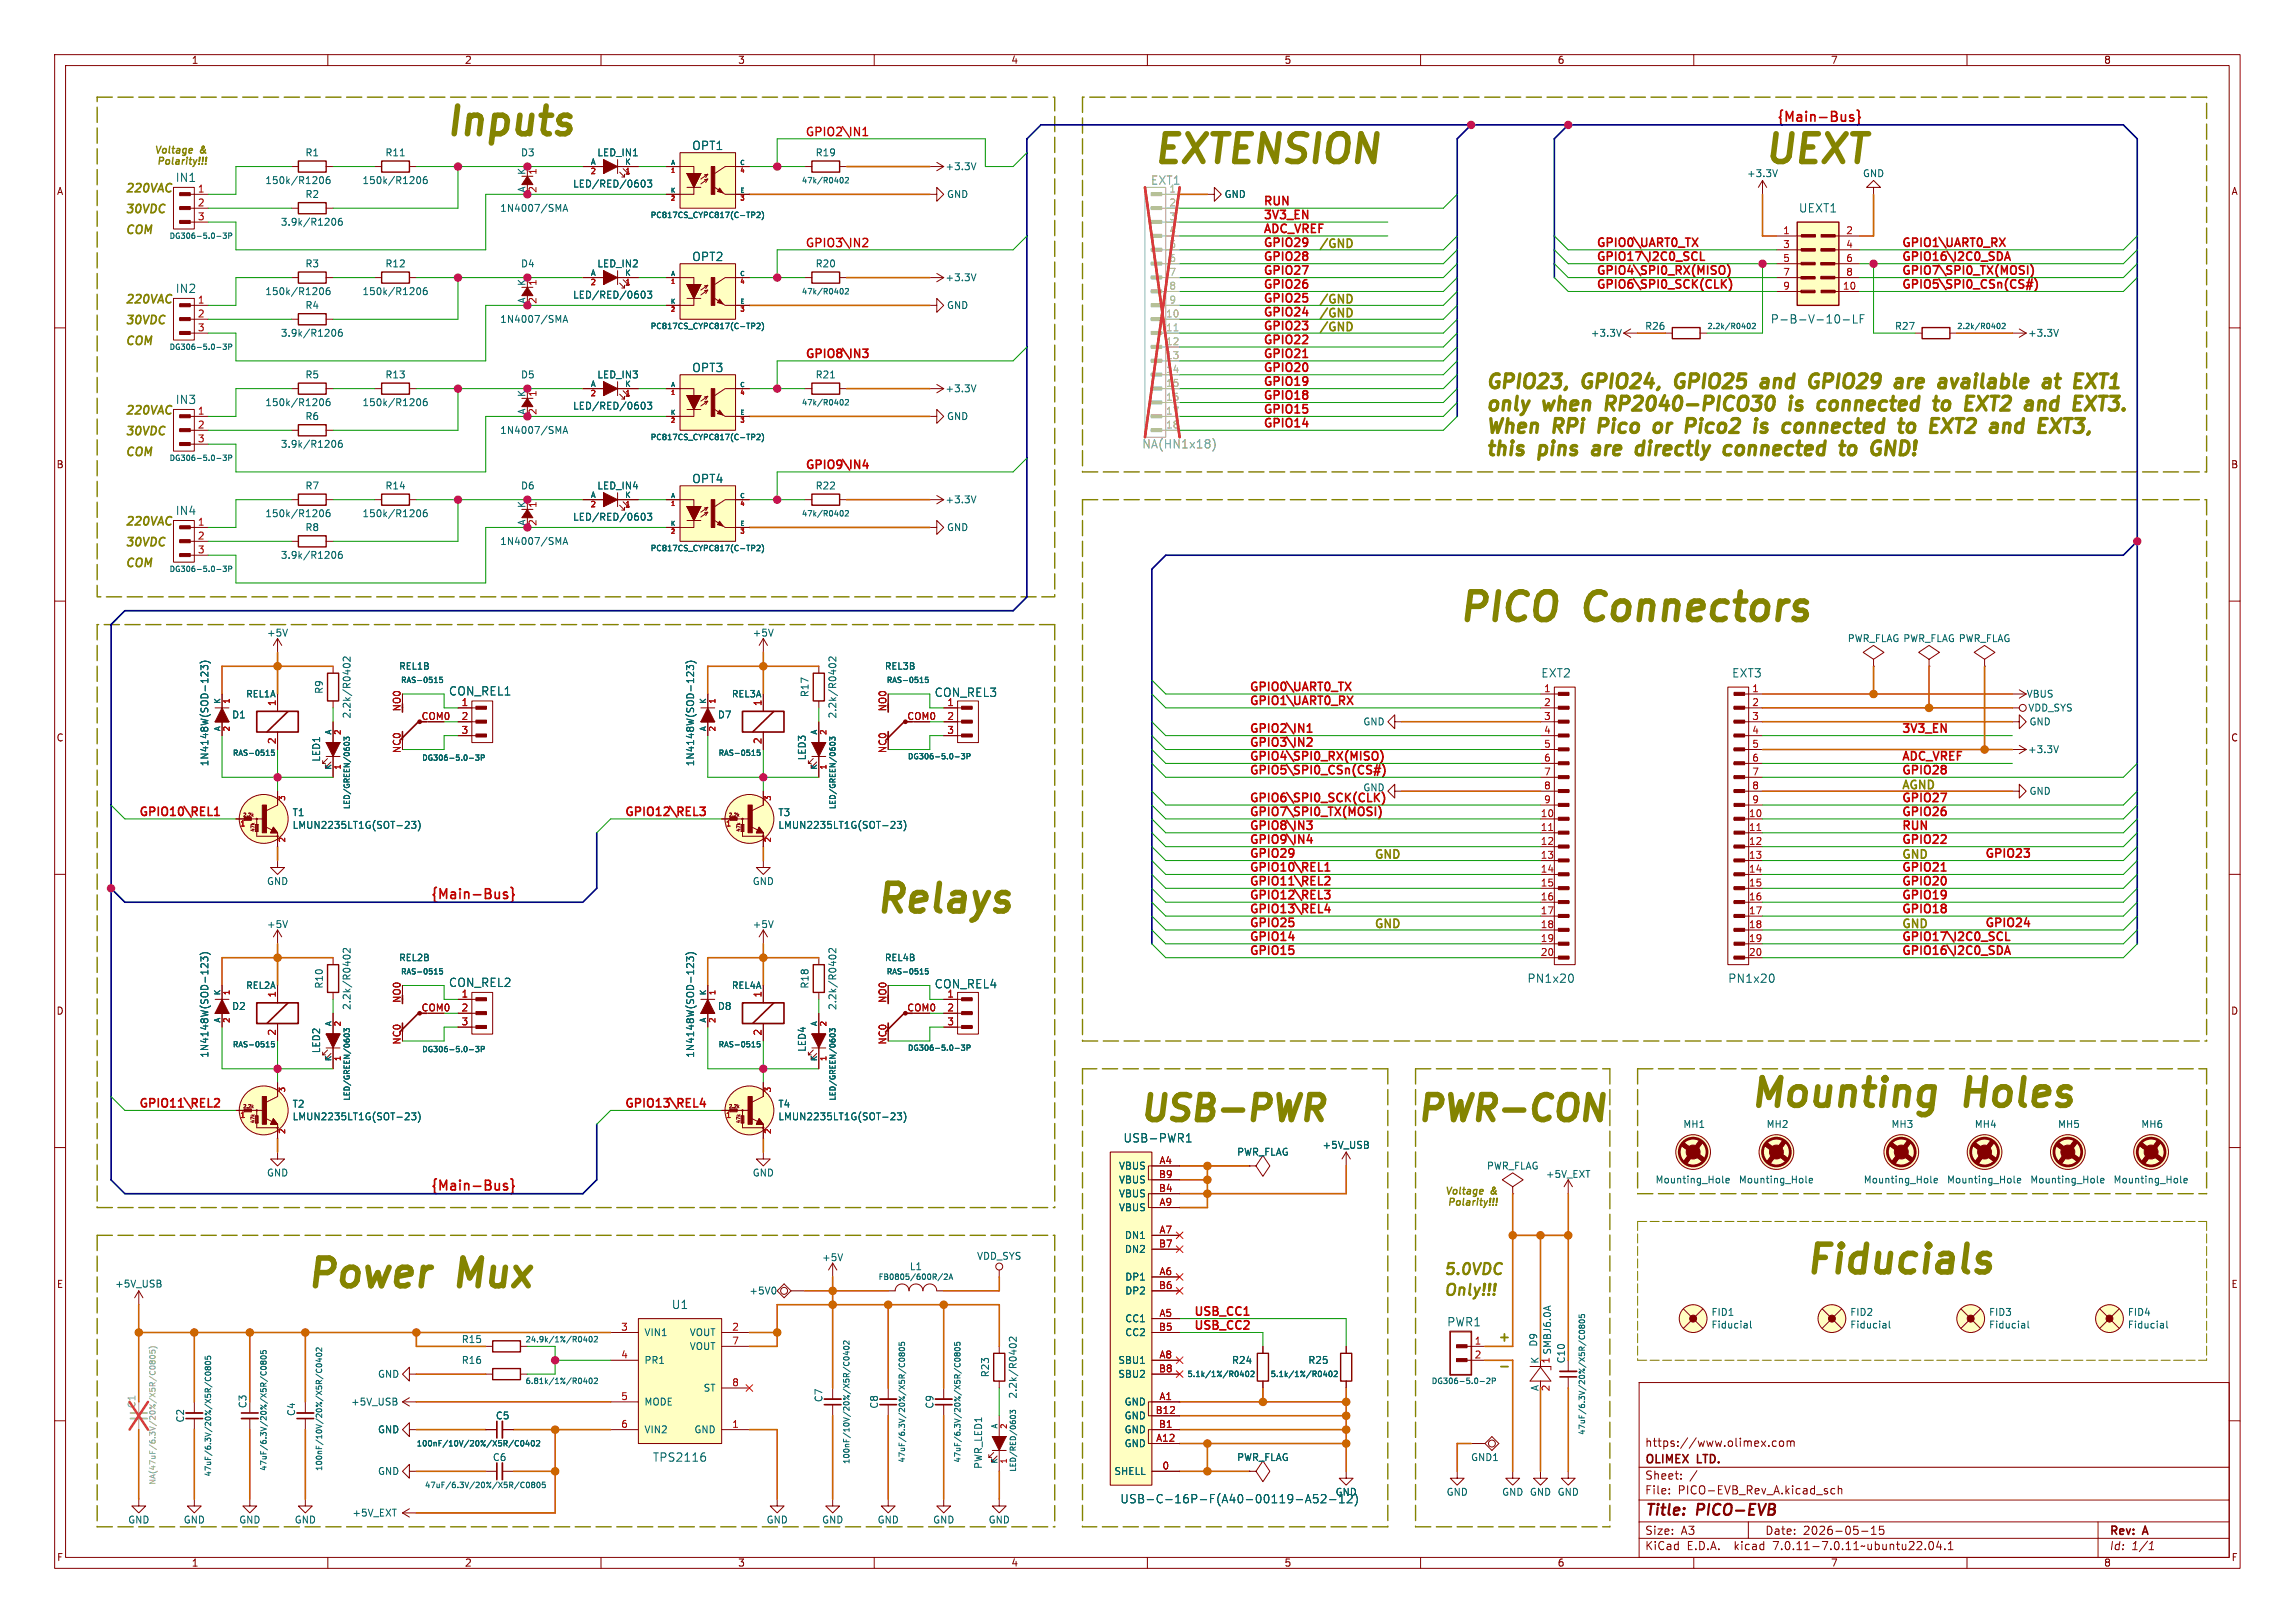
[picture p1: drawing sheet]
<svg xmlns="http://www.w3.org/2000/svg" width="297mm" height="210mm" viewBox="0 0 297 210" stroke-linecap="round" stroke-linejoin="round" font-family="sans-serif">
<defs><g id="words">
<g font-size="5" fill="#848400">
<text x="57.5" y="17.8">Inputs</text>
<text x="149.1" y="21.4">EXTENSION</text>
<text x="228.1" y="21.4">UEXT</text>
<text x="188.6" y="80.6">PICO</text>
<text x="205.4" y="80.6">Connectors</text>
<text x="113.1" y="118.4">Relays</text>
<text x="226.3" y="143.5">Mounting</text>
<text x="254.6" y="143.5">Holes</text>
<text x="39.5" y="166.9">Power</text>
<text x="59.6" y="166.9">Mux</text>
<text x="233.5" y="165.1">Fiducials</text>
</g>
<text font-size="4.5" fill="#006464" x="147.3" y="145.3">USB-PWR</text>
<text font-size="4.5" fill="#848400" x="183.2" y="145.3">PWR-CON</text>
<g font-size="2.5" fill="#848400">
<text x="192.2" y="50.4">GPIO23,</text>
<text x="192.2" y="53.3">only</text>
<text x="200" y="53.3">when</text>
<text x="205.1" y="50.4">GPIO24,</text>
<text x="209" y="53.3">RP2040-PICO30</text>
<text x="218" y="50.4">GPIO25</text>
<text x="230" y="50.4">and</text>
<text x="233.7" y="53.3">is</text>
<text x="237.2" y="50.4">GPIO29</text>
<text x="238.3" y="53.3">connected</text>
<text x="249.3" y="50.4">are</text>
<text x="254.3" y="53.3">to</text>
<text x="255.8" y="50.4">available</text>
<text x="259.3" y="53.3">EXT2</text>
<text x="268" y="53.3">and</text>
<text x="270.3" y="50.4">at</text>
<text x="275.2" y="53.3">EXT3.</text>
<text x="192.2" y="56.2">When</text>
<text x="192.2" y="59.1">this</text>
<text x="199.4" y="59.1">pins</text>
<text x="201.3" y="56.2">RPi</text>
<text x="207.3" y="59.1">are</text>
<text x="208.1" y="56.2">Pico</text>
<text x="213.9" y="59.1">directly</text>
<text x="216.2" y="56.2">or</text>
<text x="221.2" y="56.2">Pico2</text>
<text x="226.2" y="59.1">connected</text>
<text x="231.1" y="56.2">is</text>
<text x="235.7" y="56.2">connected</text>
<text x="242.2" y="59.1">to</text>
<text x="247.1" y="59.1">GND!</text>
<text x="251.6" y="56.2">to</text>
<text x="256.6" y="56.2">EXT2</text>
<text x="265.3" y="56.2">and</text>
</g>
<g font-size="2" fill="#848400">
<text x="186.8" y="167.7">Only!!!</text>
<text x="186.8" y="165.1">5.0VDC</text>
</g>
<g font-size="2" fill="#840000">
<text x="212.8" y="196.5">Title:</text>
<text x="219.7" y="196.5">PICO-EVB</text>
</g>
<g font-size="1.8" fill="#c20000">
<text x="229.9" y="15.8">{Main-Bus}</text>
<text x="55.7" y="116.4">{Main-Bus}</text>
<text x="55.7" y="154.1">{Main-Bus}</text>
</g>
<text font-size="1.7" fill="#848400" x="193.8" y="173.7">+</text>
<g font-size="1.5" fill="#c20000">
<text x="104.2" y="17.7">GPIO2\IN1</text>
<text x="163.4" y="26.6">RUN</text>
<text x="163.4" y="28.4">3V3_EN</text>
<text x="104.2" y="32.1">GPIO3\IN2</text>
<text x="163.4" y="35.6">GPIO27</text>
<text x="163.4" y="33.8">GPIO28</text>
<text x="163.4" y="32">GPIO29</text>
<text x="163.4" y="30.2">ADC_VREF</text>
<text x="206.5" y="32">GPIO0\UART0_TX</text>
<text x="206.5" y="35.6">GPIO4\SPI0_RX(MISO)</text>
<text x="206.5" y="33.8">GPIO17\I2C0_SCL</text>
<text x="246.1" y="32">GPIO1\UART0_RX</text>
<text x="246.1" y="33.8">GPIO16\I2C0_SDA</text>
<text x="246.1" y="35.6">GPIO7\SPI0_TX(MOSI)</text>
<text x="163.4" y="41">GPIO24</text>
<text x="163.4" y="39.2">GPIO25</text>
<text x="163.4" y="37.4">GPIO26</text>
<text x="206.5" y="37.4">GPIO6\SPI0_SCK(CLK)</text>
<text x="246.1" y="37.4">GPIO5\SPI0_CSn(CS#)</text>
<text x="104.2" y="46.4">GPIO8\IN3</text>
<text x="163.4" y="42.8">GPIO23</text>
<text x="163.4" y="44.6">GPIO22</text>
<text x="163.4" y="46.4">GPIO21</text>
<text x="163.4" y="50">GPIO19</text>
<text x="163.4" y="51.8">GPIO18</text>
<text x="163.4" y="48.2">GPIO20</text>
<text x="163.4" y="53.6">GPIO15</text>
<text x="163.4" y="55.4">GPIO14</text>
<text x="104.2" y="60.8">GPIO9\IN4</text>
<text x="161.6" y="89.5">GPIO0\UART0_TX</text>
<text x="161.6" y="94.9">GPIO2\IN1</text>
<text x="161.6" y="91.3">GPIO1\UART0_RX</text>
<text x="246.1" y="94.9">3V3_EN</text>
<text x="161.6" y="100.3">GPIO5\SPI0_CSn(CS#)</text>
<text x="161.6" y="98.5">GPIO4\SPI0_RX(MISO)</text>
<text x="161.6" y="96.7">GPIO3\IN2</text>
<text x="246.1" y="100.3">GPIO28</text>
<text x="246.1" y="98.5">ADC_VREF</text>
<text x="17.8" y="105.7">GPIO10\REL1</text>
<text x="80.6" y="105.7">GPIO12\REL3</text>
<text x="161.6" y="103.9">GPIO6\SPI0_SCK(CLK)</text>
<text x="161.6" y="105.7">GPIO7\SPI0_TX(MOSI)</text>
<text x="161.6" y="107.5">GPIO8\IN3</text>
<text x="246.1" y="105.7">GPIO26</text>
<text x="246.1" y="103.9">GPIO27</text>
<text x="246.1" y="107.5">RUN</text>
<text x="161.6" y="109.3">GPIO9\IN4</text>
<text x="161.6" y="111.1">GPIO29</text>
<text x="161.6" y="112.8">GPIO10\REL1</text>
<text x="246.1" y="112.8">GPIO21</text>
<text x="246.1" y="109.3">GPIO22</text>
<text x="256.8" y="111.1">GPIO23</text>
<text x="161.6" y="116.4">GPIO12\REL3</text>
<text x="161.6" y="114.6">GPIO11\REL2</text>
<text x="161.6" y="118.2">GPIO13\REL4</text>
<text x="246.1" y="114.6">GPIO20</text>
<text x="246.1" y="118.2">GPIO18</text>
<text x="246.1" y="116.4">GPIO19</text>
<text x="161.6" y="120">GPIO25</text>
<text x="161.6" y="123.6">GPIO15</text>
<text x="161.6" y="121.8">GPIO14</text>
<text x="246.1" y="121.8">GPIO17\I2C0_SCL</text>
<text x="246.1" y="123.6">GPIO16\I2C0_SDA</text>
<text x="256.8" y="120">GPIO24</text>
<text x="17.8" y="143.4">GPIO11\REL2</text>
<text x="80.6" y="143.4">GPIO13\REL4</text>
<text x="154.5" y="170.3">USB_CC1</text>
<text x="154.5" y="172.1">USB_CC2</text>
</g>
<g font-size="1.5" fill="#006464">
<text x="22.7" y="23.7">IN1</text>
<text x="89.5" y="19.6">OPT1</text>
<text x="232.7" y="27.6">UEXT1</text>
<text x="89.5" y="33.9">OPT2</text>
<text x="22.7" y="38.1">IN2</text>
<text x="229.1" y="42">P-B-V-10-LF</text>
<text x="22.7" y="52.4">IN3</text>
<text x="89.5" y="48.3">OPT3</text>
<text x="89.5" y="62.7">OPT4</text>
<text x="22.7" y="66.8">IN4</text>
<text x="199.4" y="87.8">EXT2</text>
<text x="224.1" y="87.8">EXT3</text>
<text x="58" y="90.1">CON_REL1</text>
<text x="120.9" y="90.3">CON_REL3</text>
<text x="58" y="127.9">CON_REL2</text>
<text x="120.9" y="128">CON_REL4</text>
<text x="197.6" y="127.3">PN1x20</text>
<text x="223.6" y="127.3">PN1x20</text>
<text x="145.3" y="148">USB-PWR1</text>
<text x="86.9" y="169.5">U1</text>
<text x="187.2" y="171.8">PWR1</text>
<text x="84.4" y="189.3">TPS2116</text>
<text x="144.9" y="194.7">USB-C-16P-F(A40-00119-A52-12)</text>
</g>
<g font-size="1.5" fill="#848400">
<text x="16.2" y="25">220VAC</text>
<text x="16.2" y="27.7">30VDC</text>
<text x="16.2" y="30.4">COM</text>
<text x="170.6" y="32.2">/GND</text>
<text x="16.2" y="39.3">220VAC</text>
<text x="170.6" y="41.1">/GND</text>
<text x="170.6" y="39.3">/GND</text>
<text x="16.2" y="42">30VDC</text>
<text x="16.2" y="44.7">COM</text>
<text x="170.6" y="42.9">/GND</text>
<text x="16.2" y="53.7">220VAC</text>
<text x="16.2" y="56.4">30VDC</text>
<text x="16.2" y="59.1">COM</text>
<text x="16.2" y="70.8">30VDC</text>
<text x="16.2" y="68.1">220VAC</text>
<text x="16.2" y="73.5">COM</text>
<text x="246.1" y="102.2">AGND</text>
<text x="177.8" y="111.2">GND</text>
<text x="246.1" y="111.2">GND</text>
<text x="177.8" y="120.2">GND</text>
<text x="246.1" y="120.2">GND</text>
</g>
<g font-size="1.5" fill="#989898">
<text x="148.9" y="24">EXT1</text>
<text x="147.8" y="58.2">NA(HN1x18)</text>
</g>
<g font-size="1.5" fill="#840000">
<text x="212.8" y="191.6">Sheet:</text>
<text x="212.8" y="189.6">OLIMEX</text>
<text x="212.8" y="187.4">https://www.olimex.com</text>
<text x="219.7" y="189.6">LTD.</text>
<text x="212.8" y="193.5">File:</text>
<text x="217.1" y="193.5">PICO-EVB_Rev_A.kicad_sch</text>
<text x="212.8" y="200.7">KiCad</text>
<text x="212.8" y="198.7">Size:</text>
<text x="217.5" y="198.7">A3</text>
<text x="218.3" y="200.7">E.D.A.</text>
<text x="224.6" y="200.7">kicad</text>
<text x="228.4" y="198.7">Date:</text>
<text x="229.7" y="200.7">7.0.11-7.0.11~ubuntu22.04.1</text>
<text x="233.3" y="198.7">2026-05-15</text>
<text x="272.9" y="198.9">Rev:</text>
<text x="272.9" y="200.7">Id:</text>
<text x="275.8" y="200.7">1/1</text>
<text x="277.4" y="198.9">A</text>
</g>
<g font-size="1.3" fill="#840000">
<text x="24.7" y="8.4">1</text>
<text x="60.1" y="8.4">2</text>
<text x="95.5" y="8.4">3</text>
<text x="130.8" y="8.4">4</text>
<text x="166.2" y="8.4">5</text>
<text x="201.5" y="8.4">6</text>
<text x="236.9" y="8.4">7</text>
<text x="272.2" y="8.4">8</text>
<text x="7.3" y="25.4">A</text>
<text x="288.7" y="25.4">A</text>
<text x="7.2" y="60.7">B</text>
<text x="288.7" y="60.7">B</text>
<text x="7.2" y="96.1">C</text>
<text x="288.7" y="96.1">C</text>
<text x="7.2" y="131.4">D</text>
<text x="288.7" y="131.4">D</text>
<text x="7.3" y="166.8">E</text>
<text x="288.7" y="166.8">E</text>
<text x="7.3" y="202.1">F</text>
<text x="24.7" y="202.9">1</text>
<text x="60.1" y="202.9">2</text>
<text x="95.5" y="202.9">3</text>
<text x="130.8" y="202.9">4</text>
<text x="166.2" y="202.9">5</text>
<text x="201.5" y="202.9">6</text>
<text x="236.9" y="202.9">7</text>
<text x="272.2" y="202.9">8</text>
<text x="288.7" y="202.1">F</text>
</g>
<g font-size="1.3" fill="#848400">
<text x="19.8" y="19.9">Voltage</text>
<text x="20.1" y="21.4">Polarity!!!</text>
<text x="25.8" y="19.9">&amp;</text>
<text x="186.9" y="154.6">Voltage</text>
<text x="192.9" y="154.6">&amp;</text>
<text x="187.2" y="156.1">Polarity!!!</text>
</g>
<g font-size="1.3" fill="#006464">
<text x="34.3" y="24">150k/R1206</text>
<text x="39.5" y="20.4">R1</text>
<text x="46.8" y="24">150k/R1206</text>
<text x="49.8" y="20.4">R11</text>
<text x="67.4" y="20.4">D3</text>
<text x="68.1" y="22.7" transform="rotate(-90 68.1 22.7)">K</text>
<text x="77.2" y="20.4">LED_IN1</text>
<text x="105.5" y="20.4">R19</text>
<text x="122.3" y="22.2">+3.3V</text>
<text x="226" y="23.1">+3.3V</text>
<text x="241" y="23.1">GND</text>
<text x="36.3" y="29.3">3.9k/R1206</text>
<text x="39.5" y="25.8">R2</text>
<text x="64.7" y="27.6">1N4007/SMA</text>
<text x="68.1" y="25" transform="rotate(-90 68.1 25)">A</text>
<text x="74.1" y="24.4">LED/RED/0603</text>
<text x="122.5" y="25.8">GND</text>
<text x="158.4" y="25.8">GND</text>
<text x="39.5" y="34.7">R3</text>
<text x="49.8" y="34.7">R12</text>
<text x="67.4" y="34.7">D4</text>
<text x="77.2" y="34.7">LED_IN2</text>
<text x="105.5" y="34.7">R20</text>
<text x="34.3" y="38.3">150k/R1206</text>
<text x="39.5" y="40.1">R4</text>
<text x="46.8" y="38.3">150k/R1206</text>
<text x="64.7" y="41.9">1N4007/SMA</text>
<text x="68.1" y="39.3" transform="rotate(-90 68.1 39.3)">A</text>
<text x="68.1" y="37.1" transform="rotate(-90 68.1 37.1)">K</text>
<text x="74.1" y="38.8">LED/RED/0603</text>
<text x="122.3" y="36.5">+3.3V</text>
<text x="122.5" y="40.1">GND</text>
<text x="36.3" y="43.7">3.9k/R1206</text>
<text x="205.8" y="43.7">+3.3V</text>
<text x="212.8" y="42.8">R26</text>
<text x="245.2" y="42.8">R27</text>
<text x="262.4" y="43.7">+3.3V</text>
<text x="34.3" y="52.7">150k/R1206</text>
<text x="39.5" y="49.1">R5</text>
<text x="46.8" y="52.7">150k/R1206</text>
<text x="49.8" y="49.1">R13</text>
<text x="67.4" y="49.1">D5</text>
<text x="68.1" y="53.7" transform="rotate(-90 68.1 53.7)">A</text>
<text x="68.1" y="51.4" transform="rotate(-90 68.1 51.4)">K</text>
<text x="74.1" y="53.1">LED/RED/0603</text>
<text x="77.2" y="49.1">LED_IN3</text>
<text x="105.5" y="49.1">R21</text>
<text x="122.3" y="50.9">+3.3V</text>
<text x="36.3" y="58.1">3.9k/R1206</text>
<text x="39.5" y="54.5">R6</text>
<text x="64.7" y="56.3">1N4007/SMA</text>
<text x="122.5" y="54.5">GND</text>
<text x="39.5" y="63.5">R7</text>
<text x="49.8" y="63.5">R14</text>
<text x="67.4" y="63.5">D6</text>
<text x="68.1" y="65.8" transform="rotate(-90 68.1 65.8)">K</text>
<text x="77.2" y="63.5">LED_IN4</text>
<text x="105.5" y="63.5">R22</text>
<text x="122.3" y="65.3">+3.3V</text>
<text x="34.3" y="67.1">150k/R1206</text>
<text x="39.5" y="68.9">R8</text>
<text x="46.8" y="67.1">150k/R1206</text>
<text x="64.7" y="70.7">1N4007/SMA</text>
<text x="68.1" y="68.1" transform="rotate(-90 68.1 68.1)">A</text>
<text x="74.1" y="67.5">LED/RED/0603</text>
<text x="122.5" y="68.9">GND</text>
<text x="36.3" y="72.5">3.9k/R1206</text>
<text x="34.5" y="82.5">+5V</text>
<text x="97.3" y="82.5">+5V</text>
<text x="239.1" y="83.2">PWR_FLAG PWR_FLAG PWR_FLAG</text>
<text x="41.9" y="89.9" transform="rotate(-90 41.9 89.9)">R9</text>
<text x="30" y="93.1">D1</text>
<text x="45.5" y="93" transform="rotate(-90 45.5 93)">2.2k/R0402</text>
<text x="92.8" y="93.1">D7</text>
<text x="104.8" y="90.3" transform="rotate(-90 104.8 90.3)">R17</text>
<text x="108.4" y="93" transform="rotate(-90 108.4 93)">2.2k/R0402</text>
<text x="176.4" y="94">GND</text>
<text x="262.2" y="90.4">VBUS</text>
<text x="262.4" y="92.2">VDD_SYS</text>
<text x="262.6" y="94">GND</text>
<text x="27.1" y="99.2" transform="rotate(-90 27.1 99.2)">1N4148W(SOD-123)</text>
<text x="41.6" y="98.6" transform="rotate(-90 41.6 98.6)">LED1</text>
<text x="90" y="99.2" transform="rotate(-90 90 99.2)">1N4148W(SOD-123)</text>
<text x="104.4" y="98.5" transform="rotate(-90 104.4 98.5)">LED3</text>
<text x="262.4" y="97.6">+3.3V</text>
<text x="37.8" y="105.7">T1</text>
<text x="37.8" y="107.4">LMUN2235LT1G(SOT-23)</text>
<text x="100.7" y="105.7">T3</text>
<text x="100.7" y="107.4">LMUN2235LT1G(SOT-23)</text>
<text x="262.6" y="103">GND</text>
<text x="34.5" y="114.7">GND</text>
<text x="97.3" y="114.7">GND</text>
<text x="34.5" y="120.2">+5V</text>
<text x="97.3" y="120.2">+5V</text>
<text x="30" y="130.8">D2</text>
<text x="41.9" y="128" transform="rotate(-90 41.9 128)">R10</text>
<text x="45.5" y="130.8" transform="rotate(-90 45.5 130.8)">2.2k/R0402</text>
<text x="92.8" y="130.8">D8</text>
<text x="104.8" y="128" transform="rotate(-90 104.8 128)">R18</text>
<text x="108.4" y="130.8" transform="rotate(-90 108.4 130.8)">2.2k/R0402</text>
<text x="27.1" y="136.9" transform="rotate(-90 27.1 136.9)">1N4148W(SOD-123)</text>
<text x="41.6" y="136.3" transform="rotate(-90 41.6 136.3)">LED2</text>
<text x="90" y="136.9" transform="rotate(-90 90 136.9)">1N4148W(SOD-123)</text>
<text x="104.4" y="136.2" transform="rotate(-90 104.4 136.2)">LED4</text>
<text x="37.8" y="143.5">T2</text>
<text x="100.7" y="143.5">T4</text>
<text x="37.8" y="145.1">LMUN2235LT1G(SOT-23)</text>
<text x="100.7" y="145.1">LMUN2235LT1G(SOT-23)</text>
<text x="160" y="149.7">PWR_FLAG</text>
<text x="171.1" y="148.8">+5V_USB</text>
<text x="217.8" y="146.1">MH1</text>
<text x="228.5" y="146.1">MH2</text>
<text x="244.7" y="146.1">MH3</text>
<text x="255.5" y="146.1">MH4</text>
<text x="266.3" y="146.1">MH5</text>
<text x="277" y="146.1">MH6</text>
<text x="34.5" y="152.4">GND</text>
<text x="97.3" y="152.4">GND</text>
<text x="144.7" y="151.5">VBUS</text>
<text x="144.7" y="155.1">VBUS</text>
<text x="144.7" y="153.3">VBUS</text>
<text x="192.4" y="151.5">PWR_FLAG</text>
<text x="200" y="152.6">+5V_EXT</text>
<text x="214.2" y="153.3">Mounting_Hole</text>
<text x="225" y="153.3">Mounting_Hole</text>
<text x="241.1" y="153.3">Mounting_Hole</text>
<text x="251.9" y="153.3">Mounting_Hole</text>
<text x="262.7" y="153.3">Mounting_Hole</text>
<text x="273.4" y="153.3">Mounting_Hole</text>
<text x="144.7" y="156.9">VBUS</text>
<text x="145.5" y="160.5">DN1</text>
<text x="14.8" y="166.7">+5V_USB</text>
<text x="96.9" y="167.6">+5V0</text>
<text x="106.3" y="163.3">+5V</text>
<text x="117.7" y="164.5">L1</text>
<text x="126.4" y="163.1">VDD_SYS</text>
<text x="145.5" y="162.3">DN2</text>
<text x="145.6" y="165.8">DP1</text>
<text x="145.6" y="167.6">DP2</text>
<text x="59.7" y="173.9">R15</text>
<text x="83.3" y="173">VIN1</text>
<text x="89.2" y="173">VOUT</text>
<text x="145.6" y="171.2">CC1</text>
<text x="145.6" y="173">CC2</text>
<text x="221.4" y="170.4">FID1</text>
<text x="221.4" y="172">Fiducial</text>
<text x="239.4" y="170.4">FID2</text>
<text x="239.4" y="172">Fiducial</text>
<text x="257.3" y="170.4">FID3</text>
<text x="257.3" y="172">Fiducial</text>
<text x="275.3" y="170.4">FID4</text>
<text x="275.3" y="172">Fiducial</text>
<text x="48.8" y="178.4">GND</text>
<text x="59.7" y="176.6">R16</text>
<text x="83.3" y="176.6">PR1</text>
<text x="89.2" y="174.8">VOUT</text>
<text x="128.1" y="178.3" transform="rotate(-90 128.1 178.3)">R23</text>
<text x="144.7" y="176.6">SBU1</text>
<text x="144.7" y="178.4">SBU2</text>
<text x="159.4" y="176.6">R24</text>
<text x="169.2" y="176.6">R25</text>
<text x="199.1" y="174.3" transform="rotate(-90 199.1 174.3)">D9</text>
<text x="199.2" y="176.5" transform="rotate(-90 199.2 176.5)">K</text>
<text x="200.8" y="176.5" transform="rotate(-90 200.8 176.5)">1 SMBJ6.0A</text>
<text x="202.7" y="176.5" transform="rotate(-90 202.7 176.5)">C10</text>
<text x="24" y="184.1" transform="rotate(-90 24 184.1)">C2</text>
<text x="32" y="182.3" transform="rotate(-90 32 182.3)">C3</text>
<text x="38.3" y="183.3" transform="rotate(-90 38.3 183.3)">C4</text>
<text x="45.4" y="182">+5V_USB</text>
<text x="48.8" y="185.6">GND</text>
<text x="64.1" y="183.8">C5</text>
<text x="83.3" y="182">MODE</text>
<text x="83.3" y="185.6">VIN2</text>
<text x="89.8" y="185.6">GND</text>
<text x="91" y="180.2">ST</text>
<text x="106.6" y="181.5" transform="rotate(-90 106.6 181.5)">C7</text>
<text x="113.8" y="182.3" transform="rotate(-90 113.8 182.3)">C8</text>
<text x="120.9" y="182.3" transform="rotate(-90 120.9 182.3)">C9</text>
<text x="131.7" y="181" transform="rotate(-90 131.7 181)">2.2k/R0402</text>
<text x="145.5" y="182">GND</text>
<text x="145.5" y="185.6">GND</text>
<text x="145.5" y="183.8">GND</text>
<text x="199.2" y="180.1" transform="rotate(-90 199.2 180.1)">A</text>
<text x="48.8" y="191">GND</text>
<text x="63.7" y="189.2">C6</text>
<text x="127.2" y="190.1" transform="rotate(-90 127.2 190.1)">PWR_LED1</text>
<text x="144.1" y="191">SHELL</text>
<text x="145.5" y="187.4">GND</text>
<text x="160" y="189.2">PWR_FLAG</text>
<text x="190.3" y="189.2">GND1</text>
<text x="16.5" y="197.3">GND</text>
<text x="23.7" y="197.3">GND</text>
<text x="30.9" y="197.3">GND</text>
<text x="38.1" y="197.3">GND</text>
<text x="45.5" y="196.4">+5V_EXT</text>
<text x="99.1" y="197.3">GND</text>
<text x="106.3" y="197.3">GND</text>
<text x="113.5" y="197.3">GND</text>
<text x="120.7" y="197.3">GND</text>
<text x="127.9" y="197.3">GND</text>
<text x="172.8" y="193.7">GND</text>
<text x="187.1" y="193.7">GND</text>
<text x="194.3" y="193.7">GND GND GND</text>
</g>
<g font-size="1.3" fill="#a90000">
<text x="69.6" y="22.7" transform="rotate(-90 69.6 22.7)">1</text>
<text x="25.5" y="25">1</text>
<text x="25.5" y="26.8">2</text>
<text x="25.5" y="28.6">3</text>
<text x="69.6" y="25" transform="rotate(-90 69.6 25)">2</text>
<text x="230.7" y="30.4">1</text>
<text x="230.7" y="32.1">3</text>
<text x="230.7" y="33.9">5</text>
<text x="230.7" y="35.7">7</text>
<text x="238.9" y="30.4">2</text>
<text x="238.9" y="32.1">4</text>
<text x="238.9" y="33.9">6</text>
<text x="238.9" y="35.7">8</text>
<text x="25.5" y="39.3">1</text>
<text x="25.5" y="41.1">2</text>
<text x="69.6" y="39.4" transform="rotate(-90 69.6 39.4)">2</text>
<text x="69.6" y="37" transform="rotate(-90 69.6 37)">1</text>
<text x="230.7" y="37.5">9</text>
<text x="238.4" y="37.5">10</text>
<text x="25.5" y="42.9">3</text>
<text x="25.5" y="53.7">1</text>
<text x="69.6" y="53.8" transform="rotate(-90 69.6 53.8)">2</text>
<text x="69.6" y="51.4" transform="rotate(-90 69.6 51.4)">1</text>
<text x="25.5" y="55.5">2</text>
<text x="25.5" y="57.3">3</text>
<text x="69.6" y="65.8" transform="rotate(-90 69.6 65.8)">1</text>
<text x="25.5" y="68.1">1</text>
<text x="25.5" y="69.9">2</text>
<text x="25.5" y="71.7">3</text>
<text x="69.6" y="68.1" transform="rotate(-90 69.6 68.1)">2</text>
<text x="199.8" y="89.6">1</text>
<text x="226.7" y="89.6">1</text>
<text x="35.7" y="91.4" transform="rotate(-90 35.7 91.4)">1</text>
<text x="51.9" y="92.1" transform="rotate(-90 51.9 92.1)">NO0</text>
<text x="54.5" y="93.2">COM0</text>
<text x="59.7" y="91.4">1</text>
<text x="59.7" y="93.2">2</text>
<text x="59.7" y="95">3</text>
<text x="98.6" y="91.4" transform="rotate(-90 98.6 91.4)">1</text>
<text x="114.8" y="92.1" transform="rotate(-90 114.8 92.1)">NO0</text>
<text x="117.3" y="93.2">COM0</text>
<text x="122.5" y="91.4">1</text>
<text x="122.5" y="93.2">2</text>
<text x="122.5" y="95">3</text>
<text x="199.8" y="91.4">2</text>
<text x="199.8" y="93.2">3</text>
<text x="199.8" y="95">4</text>
<text x="226.7" y="91.4">2</text>
<text x="226.7" y="93.2">3</text>
<text x="226.7" y="95">4</text>
<text x="35.7" y="96.4" transform="rotate(-90 35.7 96.4)">2</text>
<text x="51.9" y="97.5" transform="rotate(-90 51.9 97.5)">NC0</text>
<text x="98.6" y="96.4" transform="rotate(-90 98.6 96.4)">2</text>
<text x="114.8" y="97.5" transform="rotate(-90 114.8 97.5)">NC0</text>
<text x="199.8" y="96.8">5</text>
<text x="199.8" y="98.6">6</text>
<text x="199.8" y="100.4">7</text>
<text x="226.7" y="96.8">5</text>
<text x="226.7" y="98.6">6</text>
<text x="226.7" y="100.4">7</text>
<text x="199.3" y="105.8">10</text>
<text x="199.3" y="107.6">11</text>
<text x="199.8" y="102.2">8</text>
<text x="199.8" y="104">9</text>
<text x="226.3" y="105.8">10</text>
<text x="226.3" y="107.6">11</text>
<text x="226.7" y="102.2">8</text>
<text x="226.7" y="104">9</text>
<text x="199.3" y="109.4">12</text>
<text x="199.3" y="111.2">13</text>
<text x="199.3" y="113">14</text>
<text x="226.3" y="109.4">12</text>
<text x="226.3" y="111.2">13</text>
<text x="226.3" y="113">14</text>
<text x="199.3" y="114.8">15</text>
<text x="199.3" y="116.6">16</text>
<text x="199.3" y="118.4">17</text>
<text x="226.3" y="114.8">15</text>
<text x="226.3" y="116.6">16</text>
<text x="226.3" y="118.4">17</text>
<text x="199.3" y="120.2">18</text>
<text x="199.3" y="121.9">19</text>
<text x="199.3" y="123.7">20</text>
<text x="226.3" y="120.2">18</text>
<text x="226.3" y="121.9">19</text>
<text x="226.3" y="123.7">20</text>
<text x="35.7" y="129.1" transform="rotate(-90 35.7 129.1)">1</text>
<text x="51.9" y="129.8" transform="rotate(-90 51.9 129.8)">NO0</text>
<text x="54.5" y="130.9">COM0</text>
<text x="59.7" y="129.1">1</text>
<text x="59.7" y="130.9">2</text>
<text x="98.6" y="129.1" transform="rotate(-90 98.6 129.1)">1</text>
<text x="114.8" y="129.8" transform="rotate(-90 114.8 129.8)">NO0</text>
<text x="117.3" y="130.9">COM0</text>
<text x="122.5" y="129.1">1</text>
<text x="122.5" y="130.9">2</text>
<text x="35.7" y="134.1" transform="rotate(-90 35.7 134.1)">2</text>
<text x="51.9" y="135.2" transform="rotate(-90 51.9 135.2)">NC0</text>
<text x="59.7" y="132.7">3</text>
<text x="98.6" y="134.1" transform="rotate(-90 98.6 134.1)">2</text>
<text x="114.8" y="135.2" transform="rotate(-90 114.8 135.2)">NC0</text>
<text x="122.5" y="132.7">3</text>
<text x="149.9" y="154.3">B4</text>
<text x="149.9" y="152.5">B9</text>
<text x="150" y="150.7">A4</text>
<text x="149.9" y="161.5">B7</text>
<text x="150" y="159.7">A7</text>
<text x="150" y="156.1">A9</text>
<text x="149.9" y="166.8">B6</text>
<text x="150" y="165.1">A6</text>
<text x="80.3" y="172.2">3</text>
<text x="94.7" y="172.2">2</text>
<text x="149.9" y="172.2">B5</text>
<text x="150" y="170.4">A5</text>
<text x="80.3" y="175.8">4</text>
<text x="94.7" y="174">7</text>
<text x="94.7" y="179.4">8</text>
<text x="149.9" y="177.6">B8</text>
<text x="150" y="175.8">A8</text>
<text x="190.8" y="174">1</text>
<text x="190.8" y="175.8">2</text>
<text x="80.3" y="181.2">5</text>
<text x="80.3" y="184.8">6</text>
<text x="94.7" y="184.8">1</text>
<text x="149.5" y="183">B12</text>
<text x="149.9" y="184.8">B1</text>
<text x="150" y="181.2">A1</text>
<text x="200.8" y="180.1" transform="rotate(-90 200.8 180.1)">2</text>
<text x="149.6" y="186.6">A12</text>
<text x="150.4" y="190.2">0</text>
</g>
<g font-size="1.3" fill="#aaa">
<text x="151.3" y="25">1</text>
<text x="151.3" y="26.8">2</text>
<text x="151.3" y="28.6">3</text>
<text x="151.3" y="30.4">4</text>
<text x="151.3" y="32.1">5</text>
<text x="151.3" y="33.9">6</text>
<text x="151.3" y="35.7">7</text>
<text x="150.8" y="41.1">10</text>
<text x="151.3" y="37.5">8</text>
<text x="151.3" y="39.3">9</text>
<text x="150.8" y="42.9">11</text>
<text x="150.8" y="44.7">12</text>
<text x="150.8" y="46.5">13</text>
<text x="150.8" y="48.3">14</text>
<text x="150.8" y="50.1">15</text>
<text x="150.8" y="51.9">16</text>
<text x="150.8" y="53.7">17</text>
<text x="150.8" y="55.5">18</text>
</g>
<text font-size="1.3" fill="#c20000" x="176.4" y="102.5">GND</text>
<text font-size="1.3" fill="#989898" x="17.7" y="182.3" transform="rotate(-90 17.7 182.3)">C1</text>
<g font-size="1.2" fill="#006464">
<text x="51.6" y="86.8">REL1B</text>
<text x="114.4" y="86.8">REL3B</text>
<text x="31.8" y="90.4">REL1A</text>
<text x="94.6" y="90.4">REL3A</text>
<text x="51.6" y="124.5">REL2B</text>
<text x="114.4" y="124.5">REL4B</text>
<text x="31.8" y="128.1">REL2A</text>
<text x="94.6" y="128.1">REL4A</text>
</g>
<g font-size="1" fill="#a90000">
<text x="76.3" y="22.8">2</text>
<text x="80.8" y="22.8">1</text>
<text x="76.3" y="37.1">2</text>
<text x="80.8" y="37.1">1</text>
<text x="76.3" y="51.5">2</text>
<text x="80.8" y="51.5">1</text>
<text x="76.3" y="65.9">2</text>
<text x="80.8" y="65.9">1</text>
<text x="30" y="94.7" transform="rotate(-90 30 94.7)">2</text>
<text x="30" y="91.1" transform="rotate(-90 30 91.1)">1</text>
<text x="44.3" y="95.2" transform="rotate(-90 44.3 95.2)">2</text>
<text x="92.8" y="94.7" transform="rotate(-90 92.8 94.7)">2</text>
<text x="92.8" y="91.1" transform="rotate(-90 92.8 91.1)">1</text>
<text x="107.2" y="95.2" transform="rotate(-90 107.2 95.2)">2</text>
<text x="44.3" y="99.7" transform="rotate(-90 44.3 99.7)">1</text>
<text x="107.2" y="99.7" transform="rotate(-90 107.2 99.7)">1</text>
<text x="31" y="107.2">1</text>
<text x="37.1" y="103.7" transform="rotate(-90 37.1 103.7)">3</text>
<text x="93.9" y="107.2">1</text>
<text x="100" y="103.7" transform="rotate(-90 100 103.7)">3</text>
<text x="37.1" y="109.1" transform="rotate(-90 37.1 109.1)">2</text>
<text x="100" y="109.1" transform="rotate(-90 100 109.1)">2</text>
<text x="30" y="128.8" transform="rotate(-90 30 128.8)">1</text>
<text x="92.8" y="128.8" transform="rotate(-90 92.8 128.8)">1</text>
<text x="30" y="132.4" transform="rotate(-90 30 132.4)">2</text>
<text x="44.3" y="137.4" transform="rotate(-90 44.3 137.4)">1</text>
<text x="44.3" y="132.9" transform="rotate(-90 44.3 132.9)">2</text>
<text x="92.8" y="132.4" transform="rotate(-90 92.8 132.4)">2</text>
<text x="107.2" y="137.4" transform="rotate(-90 107.2 137.4)">1</text>
<text x="107.2" y="132.9" transform="rotate(-90 107.2 132.9)">2</text>
<text x="37.1" y="141.4" transform="rotate(-90 37.1 141.4)">3</text>
<text x="100" y="141.4" transform="rotate(-90 100 141.4)">3</text>
<text x="31" y="144.9">1</text>
<text x="37.1" y="146.8" transform="rotate(-90 37.1 146.8)">2</text>
<text x="93.9" y="144.9">1</text>
<text x="100" y="146.8" transform="rotate(-90 100 146.8)">2</text>
</g>
<g font-size="1" fill="#006464">
<text x="76.4" y="21.4">A</text>
<text x="80.8" y="21.4">K</text>
<text x="103.7" y="23.9">47k/R0402</text>
<text x="84.1" y="28.4">PC817CS_CYPC817(C-TP2)</text>
<text x="21.9" y="31">DG306-5.0-3P</text>
<text x="76.4" y="35.7">A</text>
<text x="80.8" y="35.7">K</text>
<text x="103.7" y="38.2">47k/R0402</text>
<text x="21.9" y="45.4">DG306-5.0-3P</text>
<text x="84.1" y="42.7">PC817CS_CYPC817(C-TP2)</text>
<text x="220.9" y="42.7">2.2k/R0402</text>
<text x="253.2" y="42.7">2.2k/R0402</text>
<text x="76.4" y="50.1">A</text>
<text x="80.8" y="50.1">K</text>
<text x="103.7" y="52.6">47k/R0402</text>
<text x="21.9" y="59.8">DG306-5.0-3P</text>
<text x="84.1" y="57.1">PC817CS_CYPC817(C-TP2)</text>
<text x="76.4" y="64.5">A</text>
<text x="80.8" y="64.5">K</text>
<text x="84.1" y="71.5">PC817CS_CYPC817(C-TP2)</text>
<text x="103.7" y="67">47k/R0402</text>
<text x="21.9" y="74.1">DG306-5.0-3P</text>
<text x="51.8" y="88.5">RAS-0515</text>
<text x="114.7" y="88.5">RAS-0515</text>
<text x="28.6" y="94.7" transform="rotate(-90 28.6 94.7)">A</text>
<text x="28.6" y="91.1" transform="rotate(-90 28.6 91.1)">K</text>
<text x="42.9" y="95.1" transform="rotate(-90 42.9 95.1)">A</text>
<text x="91.4" y="94.7" transform="rotate(-90 91.4 94.7)">A</text>
<text x="91.4" y="91.1" transform="rotate(-90 91.4 91.1)">K</text>
<text x="105.8" y="95.1" transform="rotate(-90 105.8 95.1)">A</text>
<text x="30.1" y="97.9">RAS-0515</text>
<text x="42.9" y="99.7" transform="rotate(-90 42.9 99.7)">K</text>
<text x="54.6" y="98.6">DG306-5.0-3P</text>
<text x="92.9" y="97.9">RAS-0515</text>
<text x="105.8" y="99.7" transform="rotate(-90 105.8 99.7)">K</text>
<text x="117.4" y="98.4">DG306-5.0-3P</text>
<text x="45.4" y="104.8" transform="rotate(-90 45.4 104.8)">LED/GREEN/0603</text>
<text x="108.3" y="104.8" transform="rotate(-90 108.3 104.8)">LED/GREEN/0603</text>
<text x="28.6" y="128.9" transform="rotate(-90 28.6 128.9)">K</text>
<text x="51.8" y="126.2">RAS-0515</text>
<text x="91.4" y="128.9" transform="rotate(-90 91.4 128.9)">K</text>
<text x="114.7" y="126.2">RAS-0515</text>
<text x="28.6" y="132.4" transform="rotate(-90 28.6 132.4)">A</text>
<text x="30.1" y="135.7">RAS-0515</text>
<text x="42.9" y="137.4" transform="rotate(-90 42.9 137.4)">K</text>
<text x="42.9" y="132.9" transform="rotate(-90 42.9 132.9)">A</text>
<text x="54.6" y="136.3">DG306-5.0-3P</text>
<text x="91.4" y="132.4" transform="rotate(-90 91.4 132.4)">A</text>
<text x="92.9" y="135.7">RAS-0515</text>
<text x="105.8" y="137.4" transform="rotate(-90 105.8 137.4)">K</text>
<text x="105.8" y="132.9" transform="rotate(-90 105.8 132.9)">A</text>
<text x="117.4" y="136.1">DG306-5.0-3P</text>
<text x="45.4" y="142.5" transform="rotate(-90 45.4 142.5)">LED/GREEN/0603</text>
<text x="108.3" y="142.5" transform="rotate(-90 108.3 142.5)">LED/GREEN/0603</text>
<text x="113.6" y="165.8">FB0805/600R/2A</text>
<text x="67.9" y="173.8">24.9k/1%/R0402</text>
<text x="67.9" y="179.2">6.81k/1%/R0402</text>
<text x="153.6" y="178.3">5.1k/1%/R0402</text>
<text x="164.4" y="178.3">5.1k/1%/R0402</text>
<text x="185.2" y="179.2">DG306-5.0-2P</text>
<text x="129.1" y="184.9" transform="rotate(-90 129.1 184.9)">A</text>
<text x="130.5" y="185" transform="rotate(-90 130.5 185)">2</text>
<text x="205.3" y="185.7" transform="rotate(-90 205.3 185.7)">47uF/6.3V/20%/X5R/C0805</text>
<text x="27.5" y="191.1" transform="rotate(-90 27.5 191.1)">47uF/6.3V/20%/X5R/C0805</text>
<text x="34.6" y="190.4" transform="rotate(-90 34.6 190.4)">47uF/6.3V/20%/X5R/C0805</text>
<text x="41.8" y="190.4" transform="rotate(-90 41.8 190.4)">100nF/10V/20%/X5R/C0402</text>
<text x="53.8" y="187.3">100nF/10V/20%/X5R/C0402</text>
<text x="110.1" y="189.5" transform="rotate(-90 110.1 189.5)">100nF/10V/20%/X5R/C0402</text>
<text x="117.3" y="189.3" transform="rotate(-90 117.3 189.3)">47uF/6.3V/20%/X5R/C0805</text>
<text x="124.4" y="189.3" transform="rotate(-90 124.4 189.3)">47uF/6.3V/20%/X5R/C0805</text>
<text x="129.1" y="189.5" transform="rotate(-90 129.1 189.5)">K</text>
<text x="130.5" y="189.5" transform="rotate(-90 130.5 189.5)">1</text>
<text x="131.6" y="190.5" transform="rotate(-90 131.6 190.5)">LED/RED/0603</text>
<text x="54.9" y="192.7">47uF/6.3V/20%/X5R/C0805</text>
</g>
<text font-size="1" fill="#989898" x="20.3" y="192.2" transform="rotate(-90 20.3 192.2)">NA(47uF/6.3V/20%/X5R/C0805)</text>
<g font-size=".8" fill="#a90000">
<text x="86.7" y="22.6">1</text>
<text x="95.7" y="22.6">4</text>
<text x="86.7" y="26.2">2</text>
<text x="95.7" y="26.2">3</text>
<text x="86.7" y="37">1</text>
<text x="86.7" y="40.6">2</text>
<text x="95.7" y="40.6">3</text>
<text x="95.7" y="37">4</text>
<text x="86.7" y="51.3">1</text>
<text x="95.7" y="51.3">4</text>
<text x="86.7" y="54.9">2</text>
<text x="95.7" y="54.9">3</text>
<text x="86.7" y="65.7">1</text>
<text x="95.7" y="65.7">4</text>
<text x="86.7" y="69.3">2</text>
<text x="95.7" y="69.3">3</text>
</g>
<g font-size=".8" fill="#006464">
<text x="86.8" y="21.4">A</text>
<text x="95.7" y="21.4">C</text>
<text x="86.7" y="25">K</text>
<text x="95.7" y="25">E</text>
<text x="86.8" y="35.7">A</text>
<text x="95.7" y="35.7">C</text>
<text x="86.7" y="39.3">K</text>
<text x="95.7" y="39.3">E</text>
<text x="86.7" y="53.7">K</text>
<text x="86.8" y="50.1">A</text>
<text x="95.7" y="50.1">C</text>
<text x="95.7" y="53.7">E</text>
<text x="86.8" y="64.5">A</text>
<text x="95.7" y="64.5">C</text>
<text x="86.7" y="68.1">K</text>
<text x="95.7" y="68.1">E</text>
</g>
<g font-size=".6" fill="#840000">
<text x="31.4" y="105.8">2.2k</text>
<text x="33.1" y="107.7" transform="rotate(-90 33.1 107.7)">47k</text>
<text x="94.2" y="105.8">2.2k</text>
<text x="95.9" y="107.7" transform="rotate(-90 95.9 107.7)">47k</text>
<text x="31.4" y="143.5">2.2k</text>
<text x="94.2" y="143.5">2.2k</text>
<text x="33.1" y="145.4" transform="rotate(-90 33.1 145.4)">47k</text>
<text x="95.9" y="145.4" transform="rotate(-90 95.9 145.4)">47k</text>
</g>
</g></defs>
<g fill="none" stroke="#840000" stroke-width=".13">
<path d="M7.1 7.1h282.8v195.8h-282.8zM8.5 8.5h280v193h-280zM42.4 7.1v1.4M77.8 7.1v1.4M88 19.8h7.2v7.1h-7.2zM113.1 7.1v1.4M148.5 7.1v1.4M183.8 7.1v1.4M219.2 7.1v1.4M254.6 7.1v1.4M22.5 38.6h2.6v5.4h-2.6zM22.5 24.2h2.6v5.4h-2.6z"/>
<path d="M23.3 39.3h1.3v.4h-1.3zM23.3 28.5h1.3v.4h-1.3zM23.3 26.7h1.3v.4h-1.3zM23.3 24.9h1.3v.4h-1.3zM23.3 28.6h1.2v.2h-1.2zM23.3 26.8h1.2v.2h-1.2zM23.3 26.9h1.2v.1h-1.2zM23.3 39.4h1.3v.2h-1.3zM23.3 25h1.3v.3h-1.3zM23.3 28.7h1.2v.1h-1.2zM23.3 39.5h1.2h-1.2zM23.3 25.1h1.2v.1h-1.2z"/>
<path d="M23.3 39.4h1.2v.2h-1.2zM24.6 39.5h2.3M24.6 28.7h2.3M24.6 26.9h2.3M24.6 25.1h2.3M37.7 35.9h.9M37.7 26.9h.9M37.7 21.6h.9M42.2 35.9h.9M42.2 26.9h.9M42.2 21.6h.9M48.5 35.9h.9"/>
<path d="M48.5 21.6h.9M53 35.9h.9M53 21.6h.9M67.5 37.2h1.5M67.5 22.8h1.5M75.4 35.9h2.7M75.4 21.6h2.7M78.1 35v1.8zM78.1 20.7v1.8zM79.9 35.9h2.7M79.9 21.6h2.7M79.9 20.7v1.8"/>
<path d="M79.9 35v1.8M80.2 36.6l.6 .7v-.4M80.2 22.3l.6 .6v-.4M80.5 37.3h.3M80.5 22.9h.3M86.2 35.9h3.6v.9h-.9M86.2 21.6h3.6v.9h-.9M88 34.1h7.2v7.2h-7.2zM88.9 36.8h1.8zM88.9 36.8l.9 1.8 .9-1.8h-.9M88.9 22.5h1.8zM88.9 22.5l.9 1.7 .9-1.7h-.9"/>
<path d="M88.9 38.6h1.8M88.9 24.2h1.8M89.8 38.6v.9h-3.6M89.8 24.2v.9h-3.6M91.1 37.6l.5-.1-.9 .7M91.1 37l.5-.1-.9 .6M91.1 23.3l.5-.1-.9 .6M91.1 22.6l.5-.1-.9 .7M91.6 37.5l-.3 .5M91.6 36.9l-.3 .5M91.6 23.2l-.3 .4M91.6 22.5l-.3 .5"/>
<path d="M92.5 38.6l1.3 .9h3.2M92.5 24.2l1.3 .9h3.2M97 35.9h-3.2l-1.3 .9M97 21.6h-3.2l-1.3 .9M104.2 35.9h.9M104.2 21.6h.9M108.7 35.9h.9M108.7 21.6h.9M120.3 39.5h.9v-.9l.9 .9-.9 .9v-.9M120.3 25.1h.9v-.9l.9 .9-.9 .9v-.9M120.3 35.9h1.8M120.3 21.6h1.8"/>
<path d="M121.2 35.4l.9 .5M121.2 21l.9 .6M122.1 35.9l-.9 .6M122.1 21.6l-.9 .5M156.3 25.1h.9v-.9l.8 .9-.8 .9v-.9M228.1 23.3l.5 .9M228.1 23.3v1.8M228.1 23.3l-.5 .9M229.9 37.7h2.6M229.9 35.9h2.6M229.9 34.1h2.6M229.9 32.3h2.6"/>
<path d="M229.9 30.5h2.6M232.6 37.7h.5M232.6 35.9h.5M232.6 34.1h.5M232.6 32.3h.5M232.6 30.5h.5M233.1 37.6h1.8v.3h-1.8zM233.1 35.8h1.8v.3h-1.8zM233.1 33.9h1.8v.4h-1.8zM233.1 32.2h1.8v.3h-1.8zM233.1 30.4h1.8v.3h-1.8zM233.1 37.7h1.8v.1h-1.7l-.1-.1h1.7h-1.6"/>
<path d="M233.1 34.1h1.8v.1h-1.7l-.1-.1h1.7h-1.6M233.2 35.9h1.7v.1h-1.7v-.1h1.6h-1.6M233.2 32.2h1.7v.2h-1.7v-.1h1.6h-1.6M233.2 30.4h1.7v.2h-1.7v-.1h1.6h-1.6M235.6 35.8h1.9v.3h-1.9zM235.6 34h1.9v.3h-1.9zM235.7 32.2h1.8v.3h-1.8zM235.7 37.6h1.8v.3h-1.8zM235.7 30.4h1.8v.3h-1.8zM235.7 34.1h1.7v.1h-1.7v-.1h1.6h-1.6M235.7 35.8h1.7v.2h-1.7v-.1h1.6h-1.6M235.7 32.2h1.7v.2h-1.7v-.1h1.6h-1.6"/>
<path d="M235.7 37.6h1.8v.2h-1.8v-.1h1.7h-1.7M235.8 30.4h1.7v.2h-1.7v-.1h1.6h-1.6M237.4 37.7h.6M237.4 35.9h.6M237.4 34.1h.6M237.4 32.3h.6M237.4 30.5h.6M238 37.7h2.7M238 35.9h2.7M238 34.1h2.7M238 32.3h2.7M238 30.5h2.7"/>
<path d="M242.5 24.2h-.9l.9-.9 .9 .9h-.9v.9M7.1 42.4h1.4M22.5 53h2.6v5.4h-2.6zM23.3 42.9h1.3v.4h-1.3zM23.3 41.1h1.3v.4h-1.3zM23.3 57.3h1.3v.4h-1.3zM23.3 55.5h1.3v.4h-1.3zM23.3 53.7h1.3v.4h-1.3zM23.3 43h1.2v.2h-1.2zM23.3 41.2h1.2v.2h-1.2zM23.3 57.3h1.2v.3h-1.2zM23.3 55.5h1.2v.3h-1.2z"/>
<path d="M23.3 57.4h1.2v.1h-1.2zM23.3 55.6h1.2v.1h-1.2zM23.3 53.7h1.3v.3h-1.3zM23.3 43.1h1.2h-1.2zM23.3 41.3h1.2h-1.2zM23.3 53.8h1.2v.1h-1.2zM23.3 53.8h1.2v.2h-1.2zM24.6 43.1h2.3M24.6 41.3h2.3M24.6 53.9h2.3M24.6 57.5h2.3M24.6 55.7h2.3"/>
<path d="M37.7 41.3h.9M37.7 50.3h.9M37.7 55.7h.9M42.2 41.3h.9M42.2 50.3h.9M42.2 55.7h.9M48.5 50.3h.9M53 50.3h.9M67.5 51.5h1.5M75.4 50.3h2.7M78.1 49.4v1.8zM79.9 50.3h2.7"/>
<path d="M79.9 49.4v1.8M80.2 51l.6 .6v-.3M80.5 51.6h.3M86.2 50.3h3.6v.9h-.9M88 48.5h7.2v7.2h-7.2zM88.9 51.2h1.8zM88.9 51.2l.9 1.8 .9-1.8h-.9M88.9 53h1.8M89.8 53v.9h-3.6M91.1 52l.5-.1-.9 .6M91.1 51.4l.5-.1-.9 .6M91.6 51.9l-.3 .5"/>
<path d="M91.6 51.3l-.3 .4M92.5 53l1.3 .9h3.2M97 50.3h-3.2l-1.3 .9M104.2 50.3h.9M108.7 50.3h.9M120.3 53.9h.9v-.9l.9 .9-.9 .9v-.9M120.3 50.3h1.8M121.2 49.7l.9 .6M122.1 50.3l-.9 .5M210.1 43.1h1.8M210.1 43.1l.9 .5M211 42.6l-.9 .5"/>
<path d="M215.5 43.1h.9M220 43.1h.9M247.8 43.1h.9M252.3 43.1h.9M260.4 43.1h1.8M261.3 42.6l.9 .5M262.2 43.1l-.9 .5M288.5 42.4h1.4M7.1 77.8h1.4M22.5 67.4h2.6v5.3h-2.6zM23.3 71.6h1.3v.4h-1.3zM23.3 69.8h1.3v.4h-1.3z"/>
<path d="M23.3 68h1.3v.4h-1.3zM23.3 71.7h1.2v.2h-1.2zM23.3 69.9h1.2v.3h-1.2zM23.3 71.8h1.2v.1h-1.2zM23.3 70h1.2v.1h-1.2zM23.3 68.1h1.3v.3h-1.3zM23.3 68.2h1.2v.1h-1.2zM24.6 68.2h2.3M24.6 71.8h2.3M24.6 70h2.3M37.7 64.7h.9M37.7 70h.9"/>
<path d="M42.2 64.7h.9M42.2 70h.9M48.5 64.7h.9M53 64.7h.9M67.5 65.9h1.5M75.4 64.7h2.7M78.1 63.8v1.8zM79.9 64.7h2.7M79.9 63.8v1.8M80.2 65.4l.6 .6v-.4M80.5 66h.3M86.2 64.7h3.6v.9h-.9"/>
<path d="M88 62.9h7.2v7.1h-7.2zM88.9 65.6h1.8zM88.9 65.6l.9 1.8 .9-1.8h-.9M88.9 67.4h1.8M89.8 67.4v.8h-3.6M91.1 66.4l.5-.1-.9 .6M91.1 65.7l.5-.1-.9 .7M91.6 66.3l-.3 .4M91.6 65.6l-.3 .5M92.5 67.4l1.3 .8h3.2M97 64.7h-3.2l-1.3 .9M104.2 64.7h.9"/>
<path d="M108.7 64.7h.9M120.3 68.2h.9v-.8l.9 .8-.9 .9v-.9M120.3 64.7h1.8M121.2 64.1l.9 .6M122.1 64.7l-.9 .5M288.5 77.8h1.4M27.8 93.4h1.8zM27.8 91.6h1.8M28.7 89.8v1.8M28.7 93.4v1.8M35.9 82.6l-.5 .9M35.9 82.6v1.8"/>
<path d="M35.9 89.8v2.3M35.9 94.7v2.3M35.9 82.6l.6 .9M42.2 96.1h1.8zM42.2 97.9h1.8M42.4 98.2l-.6 .6h.3M42.8 98.6l-.7 .7v-.3M43.1 86.2v.9M43.1 90.7v.9M43.1 93.4v2.7M43.1 97.9v2.7M55.4 93.4h2.1"/>
<path d="M59.3 93.4h2.3M59.3 91.6h2.3M59.3 95.2h2.3M61.1 90.7h2.7v5.4h-2.7zM61.6 95h1.4v.4h-1.4zM61.6 93.2h1.4v.4h-1.4zM61.6 91.4h1.4v.4h-1.4zM61.7 91.5h1.2v.2h-1.2zM61.7 95h1.2v.3h-1.2zM61.7 93.2h1.2v.3h-1.2zM61.7 91.5h1.2v.1h-1.2zM61.7 95.1h1.2v.1h-1.2z"/>
<path d="M61.7 93.3h1.2v.1h-1.2zM61.7 95.2h1.2h-1.2zM61.7 93.4h1.2h-1.2zM90.7 93.4h1.8zM90.7 91.6h1.8M91.6 89.8v1.8M91.6 93.4v1.8M98.8 82.6v1.8M98.8 89.8v2.3M98.8 94.7v2.3M98.8 82.6l-.6 .9M98.8 82.6l.5 .9"/>
<path d="M105.1 96.1h1.8zM105.1 97.9h1.8M105.2 98.2l-.6 .6h.4M105.7 98.6l-.7 .7v-.3M106 86.2v.9M106 90.7v.9M106 93.4v2.7M106 97.9v2.7M118.2 93.4h2.1M122.1 93.4h2.4M122.1 91.6h2.4M122.1 95.2h2.4"/>
<path d="M123.9 90.7h2.7v5.4h-2.7zM124.4 95h1.4v.4h-1.4zM124.4 93.2h1.4v.4h-1.4zM124.4 91.4h1.4v.4h-1.4zM124.5 91.5h1.3v.2h-1.3zM124.5 91.5h1.2v.2h-1.2zM124.5 95h1.3v.3h-1.3zM124.5 93.2h1.3v.3h-1.3zM124.6 91.5h1.2v.1h-1.2zM124.6 95.1h1.2v.1h-1.2zM124.6 93.3h1.2v.1h-1.2zM124.6 95.2h1.2h-1.2z"/>
<path d="M124.6 93.4h1.2h-1.2zM180.5 93.4v.9l-.9-.9 .9-.9v.9h.9M199.4 97h2.3M199.4 93.4h2.3M199.4 91.6h2.3M199.4 95.2h2.3M199.4 98.8h2.3M199.4 89.8h2.3M201.2 88.9h2.6v35.9h-2.6zM201.7 98.6h1.3v.4h-1.3zM201.7 96.8h1.3v.4h-1.3zM201.7 95h1.3v.4h-1.3z"/>
<path d="M201.7 93.2h1.3v.4h-1.3zM201.7 91.4h1.3v.4h-1.3zM201.7 89.6h1.3v.4h-1.3zM201.7 89.7h1.3v.2h-1.3zM201.8 98.6h1.2v.3h-1.2zM201.8 96.8h1.2v.3h-1.2zM201.8 95h1.2v.3h-1.2zM201.8 93.2h1.2v.3h-1.2zM201.8 91.5h1.2v.2h-1.2zM201.8 89.7h1.1v.2h-1.1zM201.8 89.7h1.2v.1h-1.2zM201.8 98.7h1.2v.1h-1.2z"/>
<path d="M201.8 96.9h1.2v.1h-1.2zM201.8 95.1h1.2v.1h-1.2zM201.8 93.3h1.2v.1h-1.2zM201.8 95.2h1.2h-1.2zM201.8 93.4h1.2h-1.2zM201.8 91.6h1.2h-1.2zM223.6 88.9h2.7v35.9h-2.7zM224.4 98.6h1.4v.4h-1.4zM224.4 96.8h1.4v.4h-1.4zM224.4 95h1.4v.4h-1.4zM224.4 93.2h1.4v.4h-1.4zM224.4 91.4h1.4v.4h-1.4z"/>
<path d="M224.4 89.6h1.4v.4h-1.4zM224.4 98.6h1.3v.3h-1.3zM224.4 96.8h1.3v.3h-1.3zM224.4 95h1.3v.3h-1.3zM224.4 93.2h1.3v.3h-1.3zM224.4 91.5h1.3v.2h-1.3zM224.4 98.7h1.2v.1h-1.2zM224.4 96.9h1.2v.1h-1.2zM224.4 95.1h1.2v.1h-1.2zM224.4 93.3h1.2v.1h-1.2zM224.4 91.5h1.2v.2h-1.2zM224.4 89.7h1.3v.2h-1.3z"/>
<path d="M224.4 95.2h1.2h-1.2zM224.4 93.4h1.2h-1.2zM224.4 91.6h1.2h-1.2zM224.5 89.7h1.1v.1h-1.1zM224.5 89.7h1.2v.2h-1.2zM225.8 97h2.3M225.8 93.4h2.3M225.8 91.6h2.3M225.8 95.2h2.3M225.8 98.8h2.3M225.8 89.8h2.3M242.5 85.3l1.3-.9-1.3-.9-1.4 .9 1.4 .9v.9"/>
<path d="M242.5 86.2h.1M249.6 85.3l1.4-.9-1.4-.9-1.3 .9 1.3 .9v.9M249.6 86.2h.1M256.8 85.3l1.4-.9-1.4-.9-1.3 .9 1.3 .9v.9M256.8 86.2h.1M260.4 93.4h.9v.9l.9-.9-.9-.9v.9M260.4 97h1.8M260.4 91.6h.9M260.4 89.8h1.8M261.3 96.4l.9 .6M261.3 89.3l.9 .5M262.2 97l-.9 .5"/>
<path d="M262.2 89.8l-.9 .5M7.1 113.1h1.4M30.5 106h1.8M31.6 106v.1h.9v-.1h1.6M31.6 106.1h.9M32.6 106.5l.2 .2M32.6 105.5l.2 .1M32.8 105.4l-.2 .1M32.9 106.5l-.2 .1M33.1 106.7h.3v.9h-.3M33.2 106v2.2h2.7M33.3 106.7v.9"/>
<path d="M34.3 107l.9 .4M35.4 107l.5 .8h-.9zM35.9 111.4v.9h.9l-.9 .8-.9-.8h.9M35.9 102.4v1.8l-1.4 .7M35.9 107.8v1.8M93.4 106h1.8M94.5 106v.1h.9v-.1h1.6M94.5 106.1h.9M95.5 106.5l.1 .2M95.5 105.5l.1 .1M95.6 105.4l-.1 .1M95.8 106.5l-.2 .1"/>
<path d="M96 106.7h.3v.9h-.3M96.1 106v2.2h2.7M96.2 106.7v.9M97.2 107l.9 .4M98.2 107l.6 .8h-.9zM98.8 111.4v.9h.9l-.9 .8-.9-.8h.9M98.8 102.4v1.8l-1.5 .7M98.8 107.8v1.8M180.5 102.4v.9l-.9-.9 .9-.9v.9h.9M199.4 113.1h2.3M199.4 106h2.3M199.4 107.8h2.3"/>
<path d="M199.4 118.5h2.3M199.4 116.7h2.3M199.4 114.9h2.3M199.4 111.4h2.3M199.4 109.6h2.3M199.4 104.2h2.3M199.4 102.4h2.3M199.4 100.6h2.3M201.7 118.3h1.3v.4h-1.3zM201.7 116.5h1.3v.4h-1.3zM201.7 114.7h1.3v.4h-1.3zM201.7 112.9h1.3v.4h-1.3z"/>
<path d="M201.7 111.1h1.3v.4h-1.3zM201.7 109.3h1.3v.4h-1.3zM201.7 107.5h1.3v.4h-1.3zM201.7 105.7h1.3v.4h-1.3zM201.7 104h1.3v.3h-1.3zM201.7 102.2h1.3v.4h-1.3zM201.7 100.4h1.3v.4h-1.3zM201.7 107.6h1.3v.3h-1.3zM201.8 118.4h1.2v.2h-1.2zM201.8 116.6h1.2v.2h-1.2zM201.8 114.8h1.2v.3h-1.2zM201.8 113h1.2v.3h-1.2z"/>
<path d="M201.8 111.2h1.2v.3h-1.2zM201.8 109.4h1.2v.3h-1.2zM201.8 105.8h1.2v.3h-1.2zM201.8 102.2h1.2v.3h-1.2zM201.8 100.4h1.2v.3h-1.2zM201.8 107.7h1.1v.1h-1.1zM201.8 104.1h1.1v.1h-1.1zM201.8 107.7h1.2v.1h-1.2zM201.8 104.1h1.2v.1h-1.2zM201.8 116.7h1.2v.1h-1.2zM201.8 114.9h1.2v.1h-1.2zM201.8 113.1h1.2v.1h-1.2z"/>
<path d="M201.8 111.3h1.2v.1h-1.2zM201.8 109.5h1.2v.1h-1.2zM201.8 105.9h1.2v.1h-1.2zM201.8 102.3h1.2v.1h-1.2zM201.8 100.5h1.2v.1h-1.2zM201.8 118.5h1.2v.1h-1.2zM224.4 118.3h1.4v.4h-1.4zM224.4 116.5h1.4v.4h-1.4zM224.4 114.7h1.4v.4h-1.4zM224.4 112.9h1.4v.4h-1.4zM224.4 111.1h1.4v.4h-1.4zM224.4 109.3h1.4v.4h-1.4z"/>
<path d="M224.4 107.5h1.4v.4h-1.4zM224.4 105.7h1.4v.4h-1.4zM224.4 104h1.4v.3h-1.4zM224.4 102.2h1.4v.4h-1.4zM224.4 100.4h1.4v.4h-1.4zM224.4 118.4h1.3v.2h-1.3zM224.4 116.6h1.3v.2h-1.3zM224.4 114.8h1.3v.3h-1.3zM224.4 113h1.3v.3h-1.3zM224.4 111.2h1.3v.3h-1.3zM224.4 109.4h1.3v.3h-1.3zM224.4 105.8h1.3v.3h-1.3z"/>
<path d="M224.4 102.2h1.3v.3h-1.3zM224.4 100.4h1.3v.3h-1.3zM224.4 118.4h1.2v.2h-1.2zM224.4 116.7h1.2v.1h-1.2zM224.4 114.9h1.2v.1h-1.2zM224.4 113.1h1.2v.1h-1.2zM224.4 111.3h1.2v.1h-1.2zM224.4 109.5h1.2v.1h-1.2zM224.4 105.9h1.2v.1h-1.2zM224.4 102.3h1.2v.1h-1.2zM224.4 100.5h1.2v.1h-1.2zM224.4 107.6h1.3v.3h-1.3z"/>
<path d="M224.4 104h1.3v.3h-1.3zM224.4 118.5h1.2v.1h-1.2zM224.5 107.7h1.1v.1h-1.1zM224.5 104.1h1.1v.1h-1.1zM224.5 107.7h1.2v.1h-1.2zM224.5 104.1h1.2v.1h-1.2zM225.8 113.1h2.3M225.8 106h2.3M225.8 107.8h2.3M225.8 118.5h2.3M225.8 116.7h2.3M225.8 114.9h2.3"/>
<path d="M225.8 111.4h2.3M225.8 109.6h2.3M225.8 104.2h2.3M225.8 102.4h2.3M225.8 100.6h2.3M260.4 102.4h.9v.9l.9-.9-.9-.9v.9M288.5 113.1h1.4M27.8 131.1h1.8zM27.8 129.3h1.8M28.7 127.5v1.8M28.7 131.1v1.8M35.9 120.3v1.8"/>
<path d="M35.9 127.5v2.3M35.9 132.4v2.3M35.9 120.3l-.5 .9M35.9 120.3l.6 .9M42.2 133.8h1.8zM42.2 135.6h1.8M42.4 135.9l-.6 .6h.3M42.8 136.3l-.7 .7v-.3M43.1 123.9v.9M43.1 128.4v.9M43.1 131.1v2.7M43.1 135.6v2.7"/>
<path d="M55.4 131.1h2.1M59.3 132.9h2.3M59.3 131.1h2.3M59.3 129.3h2.3M61.1 128.4h2.7v5.4h-2.7zM61.6 132.7h1.4v.4h-1.4zM61.6 130.9h1.4v.4h-1.4zM61.6 129.1h1.4v.4h-1.4zM61.7 129.2h1.2v.2h-1.2zM61.7 132.8h1.2v.2h-1.2zM61.7 131h1.2v.2h-1.2zM61.7 129.3h1.2h-1.2z"/>
<path d="M61.7 132.9h1.2h-1.2zM61.7 131.1h1.2h-1.2zM90.7 131.1h1.8zM90.7 129.3h1.8M91.6 127.5v1.8M91.6 131.1v1.8M98.8 120.3v1.8M98.8 127.5v2.3M98.8 132.4v2.3M98.8 120.3l-.6 .9M98.8 120.3l.5 .9M105.1 133.8h1.8z"/>
<path d="M105.1 135.6h1.8M105.2 135.9l-.6 .6h.4M105.7 136.3l-.7 .7v-.3M106 123.9v.9M106 128.4v.9M106 131.1v2.7M106 135.6v2.7M118.2 131.1h2.1M122.1 132.9h2.4M122.1 131.1h2.4M122.1 129.3h2.4M123.9 128.4h2.7v5.4h-2.7z"/>
<path d="M124.4 132.7h1.4v.4h-1.4zM124.4 130.9h1.4v.4h-1.4zM124.4 129.1h1.4v.4h-1.4zM124.5 129.2h1.3v.2h-1.3zM124.5 129.2h1.2v.2h-1.2zM124.5 132.8h1.3v.2h-1.3zM124.5 131h1.3v.2h-1.3zM124.6 129.3h1.2h-1.2zM124.6 132.8h1.2v.2h-1.2zM124.6 131h1.2v.2h-1.2zM124.6 132.9h1.2h-1.2zM124.6 131.1h1.2h-1.2z"/>
<path d="M199.4 123.9h2.3M199.4 122.1h2.3M199.4 120.3h2.3M201.7 123.7h1.3v.4h-1.3zM201.7 121.9h1.3v.4h-1.3zM201.7 120.1h1.3v.4h-1.3zM201.7 122h1.3v.2h-1.3zM201.8 123.8h1.2v.2h-1.2zM201.8 120.2h1.2v.2h-1.2zM201.8 122.1h1.1v.1h-1.1zM201.8 122.1h1.2h-1.2zM201.8 123.9h1.2v.1h-1.2z"/>
<path d="M201.8 120.3h1.2v.1h-1.2zM224.4 123.7h1.4v.4h-1.4zM224.4 121.9h1.4v.4h-1.4zM224.4 120.1h1.4v.4h-1.4zM224.4 123.8h1.3v.2h-1.3zM224.4 120.2h1.3v.2h-1.3zM224.4 123.8h1.2v.2h-1.2zM224.4 120.2h1.2v.2h-1.2zM224.4 122h1.3v.2h-1.3zM224.4 123.9h1.2v.1h-1.2zM224.4 120.3h1.2v.1h-1.2zM224.5 122.1h1.1h-1.1z"/>
<path d="M224.5 122.1h1.2v.1h-1.2zM225.8 123.9h2.3M225.8 122.1h2.3M225.8 120.3h2.3M7.1 148.5h1.4M30.5 143.7h1.8M31.6 143.7v.2h.9v-.2h1.6M31.6 143.8h.9M32.6 144.2l.2 .2M32.6 143.2l.2 .2M32.8 143.1l-.2 .1M32.9 144.2l-.2 .2"/>
<path d="M33.1 144.4h.3v.9h-.3M33.2 143.7v2.2h2.7M33.3 144.4v.9M34.3 144.7l.9 .4M35.4 144.8l.5 .7h-.9zM35.9 149.1v.9h.9l-.9 .9-.9-.9h.9M35.9 140.1v1.8l-1.4 .7M35.9 145.5v1.8M93.4 143.7h1.8M94.5 143.7v.2h.9v-.2h1.6M94.5 143.8h.9M95.5 144.2l.1 .2"/>
<path d="M95.5 143.2l.1 .2M95.6 143.1l-.1 .1M95.8 144.2l-.2 .2M96 144.4h.3v.9h-.3M96.1 143.7v2.2h2.7M96.2 144.4v.9M97.2 144.7l.9 .4M98.2 144.8l.6 .7h-.9zM98.8 149.1v.9h.9l-.9 .9-.9-.9h.9M98.8 140.1v1.8l-1.5 .7M98.8 145.5v1.8M143.7 149.1h5.4v43.1h-5.4z"/>
<path d="M149.1 159.8h3.6M152.7 154.5h-4.1v1.8h4.1M152.7 150.9h-4.1v1.8h4.1M161.6 150.9h.9l.9-1.4 .9 1.4-.9 1.3-.9-1.3M161.6 150.9h.1M174.2 149.1l-.5 .9M174.2 149.1v1.8M174.2 149.1l.6 .9M195.8 153.6l1.3-.9-1.3-.9-1.4 .9 1.4 .9v.9M195.8 154.5h.1M202.9 152.7l-.5 .9M202.9 152.7v1.8"/>
<path d="M202.9 152.7l.6 .9M217.6 148.2l2.8 2.1M217.9 147.8l2.8 2.1M220 147.5l-2.1 2.8M220.4 147.8l-2.1 2.8M228.3 148.2l2.8 2.1M228.6 147.8l2.8 2.1M230.7 147.5l-2.1 2.8M231.1 147.8l-2.1 2.8M244.5 148.2l2.8 2.1M244.8 147.8l2.8 2.1M246.9 147.5l-2.1 2.8"/>
<path d="M247.3 147.8l-2.1 2.8M255.3 148.2l2.8 2.1M255.6 147.8l2.8 2.1M257.7 147.5l-2.1 2.8M258.1 147.8l-2.1 2.8M266 148.2l2.9 2.1M266.3 147.8l2.8 2.1M268.5 147.5l-2.2 2.8M268.9 147.8l-2.2 2.8M276.8 148.2l2.8 2.1M277.1 147.8l2.8 2.1M279.2 147.5l-2.1 2.8"/>
<path d="M279.6 147.8l-2.1 2.8M288.5 148.5h1.4M18 167l-.6 .9M18 167v1.8M18 167l.5 .9M53 177.8v-.9l-.9 .9 .9 .9v-.9h.9M62.9 174.2h.9M62.9 177.8h.9M67.4 174.2h.8M67.4 177.8h.8M79 176h3.6M79 172.4h3.6"/>
<path d="M82.6 170.6h10.8v16.2h-10.8zM93.4 174.2h3.6M93.4 172.4h3.6M93.4 179.6h3.6M100.6 167l.9-.9 .9 .9-.9 .9zM102.4 167h1.8M107.8 163.4l-.6 .9M107.8 163.4v1.8M107.8 179.6v1.4M107.8 163.4l.5 .9M114.9 167h.9a.9 .9 0 0 1 .9-.9 .9 .9 0 0 1 .9 .9 .9 .9 0 0 1 .9-.9 .9 .9 0 0 1 .9 .9 .9 .9 0 0 1 .9-.9 .9 .9 0 0 1 .9 .9h.9M114.9 179.6v1.4"/>
<path d="M122.1 179.6v1.4M129.3 164.3v.9M129.3 174.2v.9M129.3 178.7v.9M149.1 167h3.6M149.1 176h3.6M149.1 172.4h3.6M149.1 177.8h3.6M149.1 170.6h3.6M149.1 165.2h3.6M149.1 161.6h3.6M163.4 174.2v.9"/>
<path d="M163.4 178.7v.9M174.2 174.2v.9M174.2 178.7v.9M187.6 172.2h2.8v5.7h-2.8zM187.7 172.3h2.7v5.5h-2.7zM188.5 175.8h1.4v.4h-1.4zM188.5 174h1.4v.4h-1.4zM188.5 175.9h1.3v.2h-1.3zM188.5 175.9h1.2v.2h-1.2zM188.5 174.1h1.3v.2h-1.3zM188.5 176h1.2h-1.2zM188.5 174.2h1.2h-1.2z"/>
<path d="M188.6 174.1h1.2v.2h-1.2zM189.8 176h2.4M189.8 174.2h2.4M198 176.8h2.7v.5M199.4 178.7v.9zM199.4 176v.9zM199.4 176.9l1.3 1.8h-2.7zM202.9 176v1.4M202.9 178.3v1.3M212.1 178.9h76.4v22.6h-76.4zM217.9 169.4l2.5 2.5M219.1 170.6h.1"/>
<path d="M220.4 169.4l-2.5 2.5M235.8 169.4l2.5 2.5M237.1 170.6h.1M238.3 169.4l-2.5 2.5M253.8 169.4l2.5 2.5M255 170.6h.1M256.3 169.4l-2.5 2.5M271.7 169.4l2.6 2.5M273 170.6h.1M274.3 169.4l-2.6 2.5M7.1 183.8h1.4M18 194v.9h.9l-.9 .9-.9-.9h.9"/>
<path d="M25.1 194v.9h.9l-.9 .9-.9-.9h.9M25.1 181.4v1.4M25.1 183.6v1.4M32.3 194v.9h.9l-.9 .9-.9-.9h.9M32.3 181.4v1.3M32.3 183.6v1.4M39.5 194v.9h.9l-.9 .9-.9-.9h.9M39.5 181.4v1.4M39.5 183.6v1.4M52.1 181.4h1.8M52.1 195.8l.9 .5M52.1 195.8h1.8"/>
<path d="M52.1 181.4l.9 .5M53 190.4v-.9l-.9 .9 .9 .9v-.9h.9M53 185v-.9l-.9 .9 .9 .9v-.9h.9M53 195.2l-.9 .6M53 180.9l-.9 .5M62.9 185h1.3M62.9 190.4h1.3M65 185h1.5M65 190.4h1.5M79 185h3.6M79 181.4h3.6M93.4 185h3.6"/>
<path d="M100.6 194v.9h.9l-.9 .9-.9-.9h.9M107.8 194v.9h.9l-.9 .9-.9-.9h.9M107.8 181.8v1.4M114.9 194v.9h.9l-.9 .9-.9-.9h.9M114.9 181.8v1.4M122.1 194v.9h.9l-.9 .9-.9-.9h.9M122.1 181.8v1.4M128 188.2v.4M128.4 185.9h1.8zM128.4 187.7h1.8M128.6 188l-.6 .6h.3M129 188.4l-.7 .7v-.3"/>
<path d="M129.3 194v.9h-.9l.9 .9 .9-.9h-.9M129.3 183.2v2.7M129.3 187.7v2.7M149.1 190.4h3.6M152.7 185h-4.1v1.8h4.1M152.7 181.4h-4.1v1.8h4.1M161.6 190.4h.9l.9-1.4 .9 1.4-.9 1.3-.9-1.3M161.6 190.4h.1M174.2 190.4v.9h.9l-.9 .9-.9-.9h.9M188.6 190.4v.9h.9l-.9 .9-.9-.9h.9M190.4 186.8h1.8M193.1 185.9l.9 .9-.9 .9-.9-.9z"/>
<path d="M195.8 190.4v.9h.9l-.9 .9-.9-.9h.9M199.4 190.4v.9h.9l-.9 .9-.9-.9h.9M202.9 190.4v.9h.9l-.9 .9-.8-.9h.8M212.1 199h76.4M212.1 196.9h76.4M212.1 194.1h76.4M212.1 189.9h76.4M216 193.2v.1M216 192.7v.1M217.5 191.3v.1M217.5 190.7v.1M219.6 190.3l-.9 1.4"/>
<path d="M226.3 196.9v2.1M228.9 187.1v.1M229.9 186.5h-.3l-.2 .2v.3l.1 .1h.4M230.4 186.5h.2l.2 .2v.3l-.2 .2-.2-.1-.1-.1v-.3zM231.3 186.6l.3-.1 .1 .1M231.3 186.5v.7M231.7 186.6l.2-.1h.2l.1 .7M231.7 186.6v.6M237.4 192.7l-.3-.1-.2 .2v.3l.1 .2h.4M237.9 192.7l.1-.1 .3 .1 .1 .6M237.9 192.2v1.1M240.9 198.1h.8"/>
<path d="M242.2 198.5h.6M242.2 197.8l.3-.3v1M243.8 197.5h-.5l-.1 .5 .2-.1h.3l.1 .2v.3l-.2 .1-.4-.1M249.7 199.6l.2-.1a.57 .57 0 0 1 .3 .5 .57 .57 0 0 1-.3 .5l-.2-.1-.1-.3zM250.9 199.4l-.3 .8h.7M251.1 199.8v.7M252.1 199.8l.3-.3v1M271.5 196.9v4.6M278.3 199.7l.2-.2-.1 1M288.5 183.8h1.4M42.4 201.5v1.4M77.8 201.5v1.4"/>
<path d="M113.1 201.5v1.4M148.5 201.5v1.4M183.8 201.5v1.4M219.2 201.5v1.4M249.2 200.4v.1M251.7 200.4v.1M252.1 200.5h.6M254.6 201.5v1.4M278.1 200.5h.6"/>
<circle cx="261.8" cy="91.6" r=".45"/>
<circle cx="34.1" cy="106" r="3.2"/>
<circle cx="97" cy="106" r="3.2"/>
<circle cx="34.1" cy="143.7" r="3.2"/>
<circle cx="97" cy="143.7" r="3.2"/>
<circle cx="219.1" cy="149.1" r="2.24"/>
<circle cx="229.9" cy="149.1" r="2.24"/>
<circle cx="246.1" cy="149.1" r="2.24"/>
<circle cx="256.8" cy="149.1" r="2.25"/>
<circle cx="267.6" cy="149.1" r="2.24"/>
<circle cx="278.4" cy="149.1" r="2.25"/>
<circle cx="101.5" cy="167" r=".45"/>
<circle cx="129.3" cy="163.9" r=".45"/>
<circle cx="219.1" cy="170.6" r="1.8"/>
<circle cx="237.1" cy="170.6" r="1.8"/>
<circle cx="255" cy="170.6" r="1.8"/>
<circle cx="273" cy="170.6" r="1.8"/>
<circle cx="193.1" cy="186.8" r=".45"/>
</g>
<g fill="#840000" stroke="#840000" stroke-width=".13">
<path d="M128.4 185.9h1.8l-.9 1.8z"/>
<path d="M96.8 141.9h.5v3.6h-.5z"/>
<path d="M98.2 144.8l.6 .7h-.9z"/>
<path d="M96.8 104.2h.5v3.6h-.5z"/>
<path d="M98.2 107l.6 .8h-.9z"/>
<path d="M105.1 133.8h1.8l-.9 1.8z"/>
<path d="M88.9 65.6h1.8l-.9 1.8z"/>
<path d="M93.1 67.4l.5 .7-.7-.2z"/>
<path d="M92 64.7h.5v3.5h-.5z"/>
<path d="M88.9 51.2h1.8l-.9 1.8z"/>
<path d="M93.1 53.1l.5 .6-.7-.2z"/>
<path d="M92 50.3h.5v3.6h-.5z"/>
<path d="M68.2 65.9l.8 1.1h-1.5z"/>
<path d="M68.2 51.5l.8 1.1h-1.5z"/>
<path d="M91.6 129.3l.9 1.8h-1.8z"/>
<path d="M91.6 91.6l.9 1.8h-1.8z"/>
<path d="M78.1 49.4l1.8 .9-1.8 .9z"/>
<path d="M78.1 63.8l1.8 .9-1.8 .9z"/>
<path d="M105.1 96.1h1.8l-.9 1.8z"/>
<path d="M42.2 96.1h1.8l-.9 1.8z"/>
<path d="M28.7 91.6l.9 1.8h-1.8z"/>
<path d="M33.9 104.2h.6v3.6h-.6z"/>
<path d="M35.4 107l.5 .8h-.9z"/>
<path d="M78.1 35l1.8 .9-1.8 .9z"/>
<path d="M42.2 133.8h1.8l-.9 1.8z"/>
<path d="M33.9 141.9h.6v3.6h-.6z"/>
<path d="M35.4 144.8l.5 .7h-.9z"/>
<path d="M68.2 37.2l.8 1.1h-1.5z"/>
<path d="M78.1 20.7l1.8 .9-1.8 .9z"/>
<path d="M28.7 129.3l.9 1.8h-1.8z"/>
<path d="M88.9 36.8h1.8l-.9 1.8z"/>
<path d="M93.1 38.7l.5 .6-.7-.1z"/>
<path d="M92 35.9h.5v3.6h-.5z"/>
<path d="M88.9 22.5h1.8l-.9 1.7z"/>
<path d="M93.1 24.3l.5 .7-.7-.2z"/>
<path d="M92 21.6h.5v3.5h-.5z"/>
<path d="M68.2 22.8l.8 1.1h-1.5z"/>
<circle cx="96.1" cy="143.7" r=".09"/>
<circle cx="98.8" cy="145.9" r=".09"/>
<circle cx="96.1" cy="106" r=".09"/>
<circle cx="98.8" cy="108.2" r=".09"/>
<circle cx="33.2" cy="106" r=".09"/>
<circle cx="35.9" cy="108.2" r=".09"/>
<circle cx="33.2" cy="143.7" r=".09"/>
<circle cx="35.9" cy="145.9" r=".09"/>
<circle cx="256.8" cy="149.1" r=".9"/>
<circle cx="246.1" cy="149.1" r=".9"/>
<circle cx="267.6" cy="149.1" r=".9"/>
<circle cx="229.9" cy="149.1" r=".9"/>
<circle cx="219.1" cy="149.1" r=".9"/>
<circle cx="278.4" cy="149.1" r=".9"/>
<circle cx="237.1" cy="170.6" r=".45"/>
<circle cx="255" cy="170.6" r=".45"/>
<circle cx="219.1" cy="170.6" r=".45"/>
<circle cx="273" cy="170.6" r=".45"/>
</g>
<g fill="none" stroke="#006464" stroke-width=".13">
<path d="M28.1 30.6h.5M28.9 30.2h.4l-.2 .2 .2 .1v.3l-.1 .1-.3-.1M29.6 30.5h.3l.1-.3h-.4v.7M41.4 23l.2-.1a.48 .48 0 0 1 .3 .4 .48 .48 0 0 1-.3 .5l-.2-.2M41.4 37.4l.2-.2a.48 .48 0 0 1 .3 .5 .48 .48 0 0 1-.3 .4l-.2-.1M42.6 22.9h-.2a.61 .61 0 0 0 0 .9l.3-.1v-.3l-.2-.2h-.1l-.2 .2M42.6 37.2l-.2 .1a.61 .61 0 0 0 0 .8l.3-.1v-.3l-.2-.1h-.1l-.2 .1M43.1 28.3v-.1a.48 .48 0 0 1 .4 .5 .48 .48 0 0 1-.4 .4M44.2 28.2l-.2 .1a.6 .6 0 0 0 0 .8h.3v-.3l-.2-.2h-.2l-.1 .2M51.8 20.2h.5M54 37.4l.1-.2a.48 .48 0 0 1 .3 .5 .48 .48 0 0 1-.3 .4l-.1-.1M54 23l.1-.1a.48 .48 0 0 1 .3 .4 .48 .48 0 0 1-.3 .5l-.1-.2"/>
<path d="M55.2 22.9h-.3a.6 .6 0 0 0 0 .9l.3-.1 .1-.3-.2-.2h-.2l-.1 .2M55.2 37.2l-.3 .1a.6 .6 0 0 0 0 .8l.3-.1 .1-.3-.2-.1h-.2l-.1 .1M72.3 27.1l.3-.6v.8M72.9 27.3l.3-.8 .3 .8M72.9 27.1h.5M83 23.5l.2-.2a.48 .48 0 0 1 .3 .5 .48 .48 0 0 1-.3 .4l-.2-.2M83 37.8l.2-.1a.48 .48 0 0 1 .3 .4 .48 .48 0 0 1-.3 .5l-.2-.2M83.8 23.3h.5l-.3 .4h.3v.4l-.1 .1-.4-.1M83.8 37.7h.5l-.3 .3 .3 .1v.4l-.1 .1-.4-.1M97.3 27.4h.2l.2 .2-.1 .2h-.3M98 27.5l.2-.1 .2 .3-.5 .5h.5M98.6 27.3a.82 .82 0 0 1 0 1.1"/>
<path d="M108.8 23h.1a.38 .38 0 0 1 .2 .3 .38 .38 0 0 1-.2 .4l-.1-.1M108.8 37.4l.1-.1a.38 .38 0 0 1 .2 .4 .38 .38 0 0 1-.2 .3h-.1M109.4 23h.3l.1 .2-.4 .5h.4M109.4 37.4l.3-.1 .1 .2-.4 .5h.4M126.3 35.4l-.3 .9M126.3 21.1l-.3 .9M28.1 45h.5M28.1 59.3h.5M28.9 44.5h.4l-.2 .3 .2 .1v.3h-.1h-.3M28.9 58.9h.4l-.2 .3h.2v.3l-.1 .1-.3-.1M29.6 44.9h.3l.1-.3-.4-.1v.7M29.6 59.3l.3-.1 .1-.2-.4-.1v.7"/>
<path d="M41.4 51.8l.2-.2a.48 .48 0 0 1 .3 .4 .48 .48 0 0 1-.3 .5l-.2-.2M42.6 51.6h-.2a.6 .6 0 0 0 0 .9l.3-.1v-.3l-.2-.2h-.1l-.2 .2M43.1 57a.48 .48 0 0 1 .4 .4 .48 .48 0 0 1-.4 .5v-.1M43.1 42.7v-.1a.48 .48 0 0 1 .4 .5 .48 .48 0 0 1-.4 .4M44.2 57h-.2a.6 .6 0 0 0 0 .9l.3-.1v-.3l-.2-.2h-.1l-.2 .2M44.2 42.6l-.2 .1a.6 .6 0 0 0 0 .8l.3-.1v-.3l-.2-.1h-.1l-.2 .1M54 51.8l.1-.2a.48 .48 0 0 1 .3 .4 .48 .48 0 0 1-.3 .5l-.1-.2M55.2 51.6h-.3a.6 .6 0 0 0 0 .9l.3-.1 .1-.3-.2-.2-.2 .1-.1 .1M72.3 41.5l.3-.7v.9M72.3 55.8l.3-.6v.9M72.9 56.1l.3-.9 .3 .9M72.9 41.7l.3-.9 .3 .9"/>
<path d="M72.9 55.8h.5M72.9 41.5h.5M83 52.2l.2-.2a.48 .48 0 0 1 .3 .5 .48 .48 0 0 1-.3 .4l-.2-.1M83.8 52h.5l-.3 .4 .3 .1v.4h-.1h-.4M97.3 41.8h.2l.2 .2-.1 .2h-.3M97.3 56.2h.2l.2 .1-.1 .2-.3 .1M98 41.9l.2-.1 .2 .2-.5 .5h.5M98 56.3l.2-.1 .2 .2-.5 .5h.5M98.6 41.7a.82 .82 0 0 1 0 1.1M98.6 56.1a.82 .82 0 0 1 0 1.1M107.5 48.9h.5M108.8 51.7h.1a.38 .38 0 0 1 .2 .4 .38 .38 0 0 1-.2 .3h-.1"/>
<path d="M109.4 51.8l.3-.1 .1 .2-.4 .5h.4M126.3 49.8l-.3 .9M209.8 42.6l-.3 .9M226.1 42l.2-.2a.37 .37 0 0 1 .2 .4 .37 .37 0 0 1-.2 .3l-.2-.1M226.8 41.9l.2-.1 .2 .2-.5 .5h.5M238 40.8l.1 .3-.1 .6M238.5 41.4h.9M239.9 40.7v1.1h.5M240.7 41.2h.4M241.3 40.7h-.6v1.1M258.5 42l.1-.2a.37 .37 0 0 1 .2 .4 .37 .37 0 0 1-.2 .3l-.1-.1M259.1 41.9l.3-.1 .1 .2-.4 .5h.4"/>
<path d="M266.4 42.6l-.3 .9M28.1 73.7h.5M28.9 73.3h.4l-.2 .2 .2 .1v.3l-.1 .1-.3-.1M29.6 73.6h.3l.1-.3h-.4v.7M41.4 66.1l.2-.1a.48 .48 0 0 1 .3 .4 .48 .48 0 0 1-.3 .5l-.2-.2M42.6 66h-.2a.61 .61 0 0 0 0 .9l.3-.1v-.3l-.2-.2h-.1l-.2 .2M43.1 71.4a.48 .48 0 0 1 .4 .4 .48 .48 0 0 1-.4 .5v-.1M44.2 71.4h-.2a.6 .6 0 0 0 0 .9l.3-.1v-.3l-.2-.2h-.1l-.2 .2M54 66.1l.1-.1a.48 .48 0 0 1 .3 .4 .48 .48 0 0 1-.3 .5l-.1-.2M55.2 66h-.3a.6 .6 0 0 0 0 .9l.3-.1 .1-.3-.2-.2h-.2l-.1 .2M72.3 70.2l.3-.6v.9M72.9 70.5l.3-.9 .3 .9"/>
<path d="M72.9 70.2h.5M83 66.6l.2-.2a.48 .48 0 0 1 .3 .5 .48 .48 0 0 1-.3 .4l-.2-.2M83.8 66.4h.5l-.3 .4h.3v.4l-.1 .1-.4-.1M97.3 70.6h.2l.2 .1-.1 .2h-.3M98 70.6h.2l.2 .2-.5 .5h.5M98.6 70.4a.82 .82 0 0 1 0 1.1M108.8 66.1h.1a.38 .38 0 0 1 .2 .3 .38 .38 0 0 1-.2 .4l-.1-.1M109.4 66.1h.3l.1 .2-.4 .5h.4M126.3 64.2l-.3 .9M25.9 85.8a1.03 1.03 0 0 1 1.3 0M26 86.7v-.6l.3 .3 .1-.2h.4l.1 .1-.1 .4M26.9 87v.5l-.6-.5h-.3v.3"/>
<path d="M35.5 97.1h-.4v.3h.3l.1 .3-.1 .1-.3-.1M37.2 81.4l-.3 .9M44.5 86.3l-.1-.1a.48 .48 0 0 1 .5-.3 .48 .48 0 0 1 .4 .3l-.1 .1M44.5 95.8v-.4l.3 .2 .1-.2h.3v.1v.3M44.7 96.4l-.2-.1a.37 .37 0 0 1 .4-.3 .37 .37 0 0 1 .3 .3l-.1 .1M45.3 85v.6l-.6-.6-.3 .2 .1 .3M57.2 87.6h-.3v.4l.3-.1v.4h-.1h-.2M60.7 98.1h.6M61.5 97.7h.5l-.3 .2 .2 .1v.3l-.1 .1-.3-.1M62.3 98h.3v-.3h-.3v.7M88.7 85.8a1.03 1.03 0 0 1 1.4 0M88.9 86.7v-.6l.3 .3 .1-.2h.4l.1 .1-.1 .4"/>
<path d="M89.8 87v.5l-.7-.5h-.2v.3M98.3 97.1h-.3v.3h.3v.3l-.1 .1-.2-.1M100.1 81.4l-.3 .9M107.4 86.3l-.1-.1a.48 .48 0 0 1 .4-.3 .48 .48 0 0 1 .5 .3l-.1 .1M107.4 95.8v-.4l.2 .2 .1-.2h.3l.1 .1-.1 .3M107.5 96.4l-.1-.1a.37 .37 0 0 1 .3-.3 .37 .37 0 0 1 .4 .3l-.2 .1M108.2 85v.6l-.7-.6-.2 .2 .1 .3M120.1 87.6h-.3l-.1 .4 .4-.1v.4h-.1h-.3M123.6 97.9h.5M124.4 97.5h.4l-.2 .3h.2v.3l-.1 .1-.3-.1M125.1 97.9l.4-.1v-.2l-.4-.1v.7M266.4 96.5l-.3 .9"/>
<path d="M37.2 119.1l-.3 .9M52.8 106.3l.2 .2-.1 .2-.5 .5h.6M53.3 106.3h.5l-.3 .3 .3 .1v.4l-.2 .1-.3-.1M54.1 106.2a1.03 1.03 0 0 1 0 1.3M100.1 119.1l-.3 .9M115.7 106.3l.1 .2v.2l-.5 .5h.5M116.1 106.3h.6l-.3 .3 .2 .1v.4l-.1 .1-.4-.1M117 106.2a1.03 1.03 0 0 1 0 1.3M25.9 123.5a1.03 1.03 0 0 1 1.3 0M26 124.4v-.6l.3 .3 .1-.2h.4l.1 .1-.1 .4M26.9 124.7v.5l-.6-.5-.3 .1v.3M35.5 134.8h-.4v.3h.3l.1 .3-.1 .1-.3-.1"/>
<path d="M44.5 124l-.1-.1a.48 .48 0 0 1 .5-.3 .48 .48 0 0 1 .4 .3l-.1 .1M44.5 133.5v-.4l.3 .2 .1-.2h.3v.1v.3M44.7 134.1l-.2-.1a.37 .37 0 0 1 .4-.2 .37 .37 0 0 1 .3 .2l-.1 .1M45.3 122.7v.6l-.6-.6-.3 .2 .1 .3M57.2 125.3h-.3v.4l.3-.1v.4h-.1h-.2M60.7 135.8h.6M61.5 135.4h.5l-.3 .3h.2v.3l-.1 .1-.3-.1M62.3 135.8l.3-.1v-.2l-.3-.1v.7M88.7 123.5a1.03 1.03 0 0 1 1.4 0M88.9 124.4v-.6l.3 .3 .1-.2h.4l.1 .1-.1 .4M89.8 124.7v.5l-.7-.5-.2 .1v.3M98.3 134.8h-.3v.3h.3v.3l-.1 .1-.2-.1"/>
<path d="M107.4 124l-.1-.1a.48 .48 0 0 1 .4-.3 .48 .48 0 0 1 .5 .3l-.1 .1M107.4 133.5v-.4l.2 .2 .1-.2h.3l.1 .1-.1 .3M107.5 134.1l-.1-.1a.37 .37 0 0 1 .3-.2 .37 .37 0 0 1 .4 .2l-.2 .1M108.2 122.7v.6l-.7-.6-.2 .2 .1 .3M120.1 125.3h-.3l-.1 .4 .4-.1v.4h-.1h-.3M123.6 135.7h.5M124.4 135.2h.4l-.2 .3h.2v.4h-.1h-.3M125.1 135.6l.4-.1v-.2l-.4-.1v.7M203.4 126a.67 .67 0 0 1 0 1.1M229.3 126a.67 .67 0 0 1 0 1.1M52.8 144l.2 .2-.1 .2-.5 .5h.6M53.3 144h.5l-.3 .3 .3 .1v.4l-.2 .1-.3-.1"/>
<path d="M54.1 143.9a1.03 1.03 0 0 1 0 1.3M115.7 144l.1 .2v.2l-.5 .5h.5M116.1 144h.6l-.3 .3 .2 .1v.4l-.1 .1-.4-.1M117 143.9a1.03 1.03 0 0 1 0 1.3M153.5 147.8h.7M153.6 146.9l-.1 .1M153.8 146.7v1.1M176.9 148.1l.2 .2v.2l-.2 .1M177 147.7l.1 .2-.1 .2M223 153l.1 .1M223.4 152.8l.4-.1-.1-.2h-.2l-.1 .1v.4h.3M233.8 153v.1"/>
<path d="M234.1 152.8l.5-.1-.1-.2h-.2l-.2 .1 .1 .4h.3M249.9 153l.1 .1M250.3 152.8l.4-.1v-.2h-.3l-.1 .1v.4h.4M260.7 153l.1 .1M261.1 152.8l.4-.1v-.2h-.3l-.1 .1v.4h.4M271.5 153l.1 .1M271.9 152.8l.4-.1-.1-.2h-.2l-.1 .1v.4h.3M282.2 153l.1 .1M282.6 152.8l.5-.1-.1-.2h-.2l-.2 .1 .1 .4h.3M20.6 166.1l.2 .1v.3h-.1M20.7 165.7l.1 .1-.1 .2M26.5 175.5v.4h.4v-.4h.3l.1 .1-.1 .3"/>
<path d="M26.6 176.2a.34 .34 0 0 1 .4-.1 .34 .34 0 0 1 .2 .4 .35 .35 0 0 1-.4 .1 .35 .35 0 0 1-.2-.3zM26.6 177.6a.34 .34 0 0 1 .4-.1 .34 .34 0 0 1 .2 .3 .35 .35 0 0 1-.4 .2 .35 .35 0 0 1-.2-.4zM26.6 178.2v.3M26.9 177l.1-.2 .3 .2-.2 .3-.2-.2M26.9 177l-.2-.2-.2 .2 .2 .3 .2-.2M26.9 177v.1M27.2 178.2v.3M33.7 174.8v.3l.4 .1-.1-.4h.4l.1 .1-.1 .3M33.8 176.9a.35 .35 0 0 1 .4-.2 .35 .35 0 0 1 .2 .4 .35 .35 0 0 1-.4 .2 .35 .35 0 0 1-.2-.4zM33.8 175.5a.35 .35 0 0 1 .4-.1 .35 .35 0 0 1 .2 .3 .35 .35 0 0 1-.4 .2 .35 .35 0 0 1-.2-.4zM33.8 177.5v.3M34 176.3l-.1-.2-.2 .2 .2 .2 .1-.1"/>
<path d="M34 176.3l.2-.2 .3 .2-.2 .2-.3-.1M34 176.3v.1M34.4 177.5v.3M41 175.2a.35 .35 0 0 1 .4-.2 .35 .35 0 0 1 .2 .4 .35 .35 0 0 1-.4 .2 .35 .35 0 0 1-.2-.4zM41 176.6a.35 .35 0 0 1 .4-.2 .35 .35 0 0 1 .2 .4 .35 .35 0 0 1-.4 .1 .35 .35 0 0 1-.2-.3zM41 177.1l-.1 .3 .1 .1M41.2 175.8h.4M41.4 175.7v.5l-.5-.2M41.6 177.1v.3l-.1 .1M41.6 174.4v.5l-.5-.5-.2 .1 .1 .3M75.7 178.3l-.2 .5h.5M75.7 172.9l-.2 .5h.5"/>
<path d="M75.9 173.2v.4M75.9 178.6v.4M76.3 178.4l.1-.1a.38 .38 0 0 1 .2 .4 .38 .38 0 0 1-.2 .3l-.2-.2zM76.3 173l.1-.1a.38 .38 0 0 1 .2 .4 .38 .38 0 0 1-.2 .3l-.2-.2zM76.9 178.4l.3-.1 .1 .2-.4 .5h.4M76.9 173l.3-.1 .1 .2-.4 .5h.4M100.2 166.5a.56 .56 0 0 1 0 .9M109 162.2l-.3 .9M109.2 174.3a.35 .35 0 0 1 .4-.2 .35 .35 0 0 1 .2 .4 .35 .35 0 0 1-.4 .2 .35 .35 0 0 1-.2-.4zM109.2 175.7a.35 .35 0 0 1 .4-.2 .35 .35 0 0 1 .2 .4 .35 .35 0 0 1-.4 .1 .35 .35 0 0 1-.2-.3zM109.2 176.3v.2l.1 .1M109.4 175h.5"/>
<path d="M109.6 174.8v.5l-.5-.2M109.8 176.3l.1 .2-.1 .1M109.9 173.5v.5l-.5-.5-.2 .2v.2M116.3 173.7v.4h.4v-.3l.3-.1 .1 .1-.1 .3M116.4 175.8a.35 .35 0 0 1 .4-.1 .35 .35 0 0 1 .2 .3 .35 .35 0 0 1-.4 .2 .35 .35 0 0 1-.2-.4zM116.4 174.5a.35 .35 0 0 1 .4-.2 .35 .35 0 0 1 .2 .4 .35 .35 0 0 1-.4 .1 .35 .35 0 0 1-.2-.3zM116.4 176.4v.3M116.7 175.2v.1M116.7 175.2l-.2-.1-.2 .1 .2 .3 .2-.2M116.7 175.2l.1-.1 .3 .1-.2 .3-.2-.2M117 176.4v.3M122 164.8l-.6 .9"/>
<path d="M122.2 164.9l.3-.1 .1 .2-.4 .6h.4M122.8 165.6l.3-.8 .2 .8M122.9 165.4h.3M123.5 173.7v.4h.4l-.1-.3 .4-.1 .1 .1-.1 .3M123.6 174.5a.35 .35 0 0 1 .4-.2 .35 .35 0 0 1 .2 .4 .35 .35 0 0 1-.4 .1 .35 .35 0 0 1-.2-.3zM123.6 175.8a.35 .35 0 0 1 .4-.1 .35 .35 0 0 1 .2 .3 .35 .35 0 0 1-.4 .2 .35 .35 0 0 1-.2-.4zM123.6 176.4v.3M123.8 175.2l.2-.1 .3 .1-.2 .3-.3-.2M123.8 175.2l-.1-.1-.2 .1 .2 .3 .1-.2M123.8 175.2v.1M124.2 176.4v.3M130.7 174.3l-.1-.1a.48 .48 0 0 1 .5-.3 .48 .48 0 0 1 .4 .3l-.1 .1"/>
<path d="M131.5 173v.6l-.6-.6-.3 .2 .1 .3M160.5 177.9h.5M160.9 177.7v.4M161.3 177.5l.1-.1a.38 .38 0 0 1 .2 .4 .38 .38 0 0 1-.2 .3l-.2-.2zM161.9 177.5l.3-.1 .1 .2-.5 .5h.5M171.3 177.9h.4M171.6 177.7v.4M172 177.5l.1-.1a.38 .38 0 0 1 .3 .4 .38 .38 0 0 1-.3 .3l-.1-.2zM172.7 177.5l.2-.1 .2 .2-.5 .5h.5M191.5 178.8h.6M192.4 178.4l.3-.1 .1 .2-.4 .5h.4M193.1 178.7h.4v-.3l-.4-.1v.7"/>
<path d="M200.7 169l-.9 .3M204.4 170.1v.4h.3v-.3l.3-.1 .1 .1-.1 .3M204.4 172.2a.35 .35 0 0 1 .4-.1 .35 .35 0 0 1 .2 .4 .35 .35 0 0 1-.4 .1 .35 .35 0 0 1-.2-.4zM204.4 170.8a.34 .34 0 0 1 .4-.1 .34 .34 0 0 1 .2 .4 .35 .35 0 0 1-.4 .1 .35 .35 0 0 1-.2-.3zM204.4 172.8v.3M204.7 171.6l.1-.1 .3 .1-.2 .3-.2-.2M204.7 171.6l-.2-.1-.1 .1 .1 .3 .2-.2M204.7 171.6v.1M205 172.8v.3M226.1 171.3v.5M226.1 171.8h-.1M226.1 171.5h-.1"/>
<path d="M226.5 170.9v.8l.2 .1M244 171.3l.1 .5M244.1 171.8h-.1M244.1 171.5h-.1M244.5 170.9v.8l.1 .1M262 171.3v.5M262 171.8h-.1M262 171.5h-.1M262.5 170.9v.8l.1 .1M279.9 171.3l.1 .5M280 171.8h-.1M280 171.5h-.1"/>
<path d="M280.4 170.9v.8l.1 .1M51.2 181.3l.2 .2-.1 .2-.1 .1M51.3 181v.1v.2M66.7 187l.2 .1 .2-.1M67.1 186.5l-.2-.1-.2 .1M67.4 186.5l.2-.1a.38 .38 0 0 1 .2 .4 .38 .38 0 0 1-.2 .3l-.2-.3zM67.5 191.8h.3M67.8 192.4l-.3 .1M68.2 191.8h.1a.38 .38 0 0 1 .2 .3 .38 .38 0 0 1-.2 .4l-.2-.3zM68.2 186.4l-.1 .5h.4M68.4 186.6v.5M68.8 186.5l.1-.1a.38 .38 0 0 1 .3 .4 .38 .38 0 0 1-.3 .3l-.2-.3z"/>
<path d="M68.9 192.1l-.1-.1 .1-.2 .3 .1-.1 .2M68.9 192.1l-.1 .1 .1 .3 .3-.1-.1-.3M68.9 192.1h.2M69.4 186.5l.3-.1 .1 .2-.4 .5h.4M69.6 191.8h.1a.38 .38 0 0 1 .2 .3 .38 .38 0 0 1-.2 .4 .48 .48 0 0 1-.1-.7zM70.5 191.8h-.3v.3h.3v.3l-.1 .1-.2-.1M91 188h.2M91.1 188.4l.2 .2v.3l-.2 .2M130.7 182.9v-.4l.3 .2 .1-.2h.3v.1v.3M131 183.6l-.3-.2a.37 .37 0 0 1 .4-.3 .37 .37 0 0 1 .3 .3l-.2 .2M167.8 194.1h.8M168.9 194.5l.4-1.1 .4 1.1"/>
<path d="M169 194.2h.6M170.5 193.4h-.5v.5l.1-.1h.4l.1 .2-.1 .4-.1 .1-.4-.1M171 193.5l.4-.1 .2 .1v.2l-.7 .8h.7M172.1 194.1h.8M173.3 194.5h.7M173.7 193.4v1.1M174.9 193.8l-.6 .7h.7M175.7 193.9l-.1 .7-.3 .3"/>
</g>
<g fill="#ffffc2" stroke="#ffffc2" stroke-width=".13">
<path d="M232.6 28.7h5.4v10.8h-5.4z"/>
<path d="M88 62.9h7.2v7.1h-7.2z"/>
<path d="M88 48.5h7.2v7.2h-7.2z"/>
<path d="M82.6 170.6h10.8v16.2h-10.8z"/>
<path d="M143.7 149.1h5.4v43.1h-5.4z"/>
<path d="M88 34.1h7.2v7.2h-7.2z"/>
<path d="M88 19.8h7.2v7.1h-7.2z"/>
<circle cx="97" cy="143.7" r="3.2"/>
<circle cx="97" cy="106" r="3.2"/>
<circle cx="34.1" cy="106" r="3.2"/>
<circle cx="34.1" cy="143.7" r="3.2"/>
<circle cx="256.8" cy="149.1" r="2.25"/>
<circle cx="246.1" cy="149.1" r="2.24"/>
<circle cx="267.6" cy="149.1" r="2.24"/>
<circle cx="229.9" cy="149.1" r="2.24"/>
<circle cx="219.1" cy="149.1" r="2.24"/>
<circle cx="278.4" cy="149.1" r="2.25"/>
<circle cx="237.1" cy="170.6" r="1.8"/>
<circle cx="255" cy="170.6" r="1.8"/>
<circle cx="219.1" cy="170.6" r="1.8"/>
<circle cx="273" cy="170.6" r="1.8"/>
</g>
<g fill="none" stroke="#840000" stroke-width=".18">
<path d="M38.6 20.8h3.6v1.5h-3.6zM38.6 26.2h3.6v1.5h-3.6zM38.6 35.2h3.6v1.4h-3.6zM49.4 20.8h3.6v1.5h-3.6zM49.4 35.2h3.6v1.4h-3.6zM105.1 20.8h3.6v1.5h-3.6zM105.1 35.2h3.6v1.4h-3.6zM232.6 28.7h5.4v10.8h-5.4zM38.6 40.6h3.6v1.4h-3.6zM38.6 49.6h3.6v1.4h-3.6zM38.6 55h3.6v1.4h-3.6zM49.4 49.6h3.6v1.4h-3.6z"/>
<path d="M105.1 49.6h3.6v1.4h-3.6zM216.4 42.4h3.6v1.4h-3.6zM248.7 42.4h3.6v1.4h-3.6zM38.6 63.9h3.6v1.5h-3.6zM38.6 69.3h3.6v1.5h-3.6zM49.4 63.9h3.6v1.5h-3.6zM105.1 63.9h3.6v1.5h-3.6zM42.4 87.1h1.4v3.6h-1.4zM105.2 87.1h1.5v3.6h-1.5zM42.4 124.8h1.4v3.6h-1.4zM105.2 124.8h1.5v3.6h-1.5zM63.8 177.1h3.6v1.4h-3.6z"/>
<path d="M63.8 173.5h3.6v1.4h-3.6zM128.6 175.1h1.4v3.6h-1.4zM162.7 175.1h1.5v3.6h-1.5zM173.5 175.1h1.4v3.6h-1.4z"/>
<circle cx="54.3" cy="93.4" r=".22"/>
<circle cx="117.2" cy="93.4" r=".22"/>
<circle cx="54.3" cy="131.1" r=".22"/>
<circle cx="117.2" cy="131.1" r=".22"/>
</g>
<g fill="none" stroke="#840000" stroke-width=".22">
<path d="M33.2 92h5.4v2.7h-5.4zM37.3 92.1l-2.7 2.6M54.1 93.4l-2.3 2.3M96.1 92h5.4v2.7h-5.4zM100.1 92.1l-2.7 2.6M117 93.4l-2.3 2.3M33.2 129.8h5.4v2.6h-5.4zM37.3 129.8l-2.7 2.6M54.1 131.1l-2.3 2.3M96.1 129.8h5.4v2.6h-5.4zM100.1 129.8l-2.7 2.6M117 131.1l-2.3 2.3"/>
<path d="M201.9 178.2h2.1M24.1 183.6h2.1M31.3 182.8h2.1M38.4 183.6h2.2M64.3 183.9v2.2M64.3 189.3v2.2M106.7 181.8h2.1M113.9 181.8h2.1M121.1 181.8h2.1"/>
</g>
<path d="M201.9 177.4h2.1M24.1 182.8h2.1M31.3 183.6h2.1M38.4 182.8h2.2M65 183.9v2.2M65 189.3v2.2M106.7 181h2.1M113.9 181h2.1M121.1 181h2.1" fill="none" stroke="#840000" stroke-width=".23"/>
<g fill="none" stroke="#a90000" stroke-width=".13">
<path d="M86.9 39.8h.3M86.9 25.4h.3M87.1 21.8v.5M87.1 36.2v-.1v.6M95.9 39.7h.3l-.1 .2M95.9 25.3h.3l-.1 .3M96.1 36.1l-.2 .4M96.1 21.7l-.2 .4M86.9 54.1h.3M87.1 50.6v-.1v.5M95.9 54.1h.3l-.1 .2M96.1 50.5l-.2 .4"/>
<path d="M86.9 68.5h.3M87.1 64.9v.5M95.9 68.4h.3l-.1 .3M96.1 64.8l-.2 .4M200.4 107.5h.5M227.4 107.5h.5"/>
</g>
<path d="M16.9 183.6h2.1" fill="none" stroke="#a1a1a1" stroke-width=".23"/>
<path d="M16.9 182.8h2.1" fill="none" stroke="#a1a1a1" stroke-width=".22"/>
<g fill="none" stroke="#a1a1a1" stroke-width=".13">
<path d="M148.2 24.2h2.7v32.4h-2.7zM149 39.3h1.3v.4h-1.3zM149 37.5h1.3v.4h-1.3zM149 35.7h1.3v.4h-1.3zM149 33.9h1.3v.4h-1.3zM149 32.1h1.3v.4h-1.3zM149 30.3h1.3v.4h-1.3zM149 28.5h1.3v.4h-1.3zM149 26.7h1.3v.4h-1.3zM149 24.9h1.3v.4h-1.3zM149 37.6h1.2v.2h-1.2zM149 35.8h1.2v.2h-1.2z"/>
<path d="M149 34h1.2v.2h-1.2zM149 32.2h1.2v.2h-1.2zM149 30.4h1.2v.2h-1.2zM149 28.6h1.2v.2h-1.2zM149 26.9h1.2v.1h-1.2zM149 37.6h1.3v.2h-1.3zM149 35.8h1.3v.2h-1.3zM149 34h1.3v.2h-1.3zM149 32.2h1.3v.2h-1.3zM149 30.4h1.3v.2h-1.3zM149 28.6h1.3v.2h-1.3zM149 26.8h1.3v.2h-1.3z"/>
<path d="M149 39.4h1.3v.2h-1.3zM149 25h1.3v.3h-1.3zM149 37.7h1.2v.1h-1.2zM149 35.9h1.2v.1h-1.2zM149 34.1h1.2v.1h-1.2zM149 32.3h1.2v.1h-1.2zM149 30.5h1.2v.1h-1.2zM149 28.7h1.2v.1h-1.2zM149 39.5h1.2h-1.2zM149 25.1h1.2v.1h-1.2zM149.1 39.4h1.2v.2h-1.2zM149.1 25.1h1.2v.1h-1.2z"/>
<path d="M150.3 39.5h2.4M150.3 37.7h2.4M150.3 35.9h2.4M150.3 34.1h2.4M150.3 32.3h2.4M150.3 30.5h2.4M150.3 28.7h2.4M150.3 26.9h2.4M150.3 25.1h2.4M149 55.5h1.3v.4h-1.3zM149 53.7h1.3v.4h-1.3zM149 51.9h1.3v.4h-1.3z"/>
<path d="M149 50.1h1.3v.4h-1.3zM149 48.3h1.3v.4h-1.3zM149 46.5h1.3v.4h-1.3zM149 44.7h1.3v.4h-1.3zM149 42.9h1.3v.4h-1.3zM149 41.1h1.3v.4h-1.3zM149 55.6h1.2v.1h-1.2zM149 53.8h1.2v.1h-1.2zM149 52h1.2v.1h-1.2zM149 50.2h1.2v.1h-1.2zM149 48.4h1.2v.1h-1.2zM149 46.6h1.2v.2h-1.2z"/>
<path d="M149 44.8h1.2v.2h-1.2zM149 41.2h1.2v.2h-1.2zM149 55.5h1.3v.3h-1.3zM149 53.7h1.3v.3h-1.3zM149 51.9h1.3v.3h-1.3zM149 50.1h1.3v.3h-1.3zM149 48.3h1.3v.3h-1.3zM149 46.6h1.3v.2h-1.3zM149 44.8h1.3v.2h-1.3zM149 41.2h1.3v.2h-1.3zM149 43h1.3v.2h-1.3zM149 50.3h1.2h-1.2z"/>
<path d="M149 48.5h1.2h-1.2zM149 46.7h1.2h-1.2zM149 44.9h1.2h-1.2zM149 41.3h1.2h-1.2zM149 43.1h1.2h-1.2zM149.1 43h1.2v.2h-1.2zM150.3 55.7h2.4M150.3 53.9h2.4M150.3 52.1h2.4M150.3 50.3h2.4M150.3 48.5h2.4M150.3 46.7h2.4"/>
<path d="M150.3 44.9h2.4M150.3 43.1h2.4M150.3 41.3h2.4M18 181.4v1.3M18 183.6v1.4"/>
</g>
<path d="M156.9 56.7a1.24 1.24 0 0 1 0 1.7M19.3 174.5a.82 .82 0 0 1 1.1 0M19.4 174.7v.4h.3v-.3l.3-.1 .1 .1-.1 .3M19.4 175.5a.35 .35 0 0 1 .4-.2 .35 .35 0 0 1 .2 .4 .35 .35 0 0 1-.4 .1 .35 .35 0 0 1-.2-.3zM19.4 177.4v.2M19.4 176.8a.34 .34 0 0 1 .4-.1 .34 .34 0 0 1 .2 .4 .35 .35 0 0 1-.4 .1 .35 .35 0 0 1-.2-.3zM19.7 176.2l-.2-.1-.1 .1 .1 .3 .2-.2M19.7 176.2l.1-.1 .3 .1-.2 .3-.2-.2M19.7 176.2v.1M20 177.4l.1 .2" fill="none" stroke="#989898" stroke-width=".13"/>
<path d="M148.2 24.2l4.5 32.4M152.7 24.2l-4.5 32.4M16.8 181.4l2.4 3.6M19.2 181.4l-2.4 3.6" fill="none" stroke="#eb3a3d" stroke-width=".32"/>
<g fill="none" stroke="#840000" stroke-width=".36">
<path d="M217.9 148l2.6 2M220 147.7l-2 2.6M220.1 147.7l-1.9 2.7 2-2.6M220.5 150.1l-2.7-1.9 2.6 1.9M228.6 148l2.6 2M230.8 147.7l-2 2.6M230.9 147.7l-1.9 2.7 2-2.6M231.2 150.1l-2.7-1.9 2.6 1.9M244.8 148l2.6 2M247 147.7l-2 2.6M247 147.7l-1.8 2.7 1.9-2.6M247.4 150.1l-2.7-1.9 2.6 1.9"/>
<path d="M255.6 148l2.6 2M257.7 147.7l-1.9 2.6M257.8 147.7l-1.9 2.7 2-2.6M258.2 150.1l-2.7-1.9 2.6 1.9M266.3 148l2.7 2M268.5 147.7l-2 2.6M268.6 147.7l-1.9 2.7 2-2.6M269 150.1l-2.7-1.9 2.6 1.9M277.1 148l2.6 2M279.3 147.7l-2 2.6M279.4 147.7l-1.9 2.7 2-2.6M279.7 150.1l-2.7-1.9 2.6 1.9"/>
<circle cx="219.1" cy="149.1" r="1.8"/>
<circle cx="229.9" cy="149.1" r="1.8"/>
<circle cx="246.1" cy="149.1" r="1.8"/>
<circle cx="256.8" cy="149.1" r="1.8"/>
<circle cx="267.6" cy="149.1" r="1.8"/>
<circle cx="278.4" cy="149.1" r="1.8"/>
</g>
<path d="M151.9 42.8h.5" fill="none" stroke="#aaa" stroke-width=".13"/>
<g fill="none" stroke="#c20000" stroke-width=".22">
<path d="M239.5 15.3h.3l.1 .2-.2 .2h-.2M239.5 14.8l.3 .1M240.3 14.2l.3 .2v.6l.1 .2-.1 .2-.1 .7M220.1 32.6v1.1h.5M222.9 34.4h.2a.69 .69 0 0 1-.2 1.1M222.9 36.7l.5 .6M223.4 36.2l-.6 .6M223.6 34.2a1.24 1.24 0 0 1 0 1.7M223.8 36a1.24 1.24 0 0 1 0 1.7M258.8 30.8l.7 1.1M259.4 33.7l.4-1.1 .4 1.1M259.5 30.8l-.7 1.1"/>
<path d="M259.5 33.4h.6M262.2 37h.8M262.3 36.6h.8M262.4 34.4v1.1M262.6 36.1l-.3 1.4M262.8 34.2a1.24 1.24 0 0 1 0 1.7M263 36.1l-.3 1.4M263.3 36a1.24 1.24 0 0 1 0 1.7M111.6 45.2h.7l-.3 .4 .3 .1v.3l-.2 .3h-.3M112.2 59.9v.7M168.6 46.3h.6M111.7 60.3h.7"/>
<path d="M169.2 94.7h.6M169.2 94l.3-.3v1M169.3 95.5h.4l.1 .3-.7 .7h.7M174.4 90.1l.7 1.1M175.1 90.1l-.7 1.1M177.8 99.9h.8M177.9 99.4h.8M178 97.3h.2a.69 .69 0 0 1-.2 1M178.2 99l-.3 1.3M178.6 99l-.3 1.3M178.7 97.1a1.24 1.24 0 0 1 0 1.6M178.9 98.9a1.24 1.24 0 0 1 0 1.6"/>
<path d="M27.8 105.5h.6M27.8 104.7l.3-.3v1.1M65.3 115.8l.3 .1 .1 .2-.2 .2h-.2M65.3 115.4l.3 .1M66.1 114.8l.3 .2v.6l.1 .2-.1 .2v.6l-.3 .1M90.6 104.4h.6l-.3 .5 .3 .1v.3l-.2 .2h-.3M169.2 108.8h.6M169.7 108.4v.7M169.8 106.2l-.4 .4 .3 .2 .1 .3-.2 .2h-.3M171.4 115.2h.7l-.4 .4 .3 .1 .1 .4-.2 .2h-.3M171.5 117.7h.6M171.5 112.7h.6"/>
<path d="M171.5 111.9l.3-.3v1.1M171.6 113.4l.4 .1 .1 .2-.7 .8h.7M172 117.4v.7M178 104.4v1.1M178 103.1l.5 .6M178.4 104.3a1.24 1.24 0 0 1 0 1.6M178.5 102.6l-.6 .7M179.1 103v.7l-.2 .4M251.2 112.7h.6M259.4 123.5l.4-1.1 .4 1.1M259.5 123.2h.6M259.6 120.6v1.1h.5"/>
<path d="M27.8 142.2h.4l.1 .1 .1 .2-.7 .7h.7M65.3 153.6h.3l.1 .2-.2 .2h-.2M65.3 153.1l.3 .1M66.1 152.5l.3 .2v.6l.1 .2-.1 .2v.6l-.3 .2M90.9 142.1l-.3 .8h.7M91.1 142.5v.7"/>
</g>
<path d="M111.7 17.6h.6M111.7 16.8l.3-.3v1.1M111.8 30.8l.4 .1 .1 .3-.7 .7h.7" fill="none" stroke="#c20000" stroke-width=".18"/>
<path d="M24.8 19.2l.1 .2-.4 .1M26.6 21.2v.1M26.7 20.4l-.1 .5M191.8 153.9l.1 .2-.4 .1M193.6 155.9v.1M193.7 155.1v.5" fill="none" stroke="#848400" stroke-width=".18"/>
<path d="M174.8 40l.2 .4-.1 .3-.1 .2M174.8 31l.2 .4-.1 .4-.1 .2M174.8 38.2l.2 .4-.1 .3-.1 .2M174.8 41.8l.2 .4-.1 .3-.1 .2" fill="none" stroke="#848400" stroke-width=".22"/>
<path d="M194.2 176.8h1" fill="none" stroke="#848400" stroke-width=".24"/>
<path d="M169.5 141.6h1.3l.2 .2a.93 .93 0 0 1-.5 1.5M170.1 143.3l.9 1.6M207.4 141.6l-.4 3.3M256.6 162.2h.6l.3 .2M257 163.4l.3 .2 .2 .3-.3 .5-.3 .2" fill="none" stroke="#848400" stroke-width=".72"/>
<g fill="none" stroke="#848400" stroke-width=".43">
<path d="M202.7 50.1l-.1 .2M206.8 57.7h-.5M206.8 58.2h-.4a.36 .36 0 0 0-.3 .3 .36 .36 0 0 0 .2 .3h.4M207 55.1h.7M207.8 54.2h-.7l-.2 1.8M207.9 52.2h.7M208.1 51.3l-.3 1.8M211.9 58.8h.1h.6M212 57.7h.2h.5M212.8 57.1l-.3 1.7M214.2 54.9a.46 .46 0 0 1 .5-.2 .46 .46 0 0 1 .3 .4v.5a.54 .54 0 0 1-.8 .3M217.6 48.4a1.08 1.08 0 0 0-.5 1.7l.4 .1"/>
<path d="M220.1 54.8l-.1 1.2M220.2 54.2v.1M220.2 54.2h-.1l.1 .1M220.2 54.2h.1l-.1 .1M223.6 57.7h.5M223.9 58.8h-.2M225.5 57.7a.53 .53 0 0 0-.8 .3v.7a.51 .51 0 0 0 .9-.2M227.9 50.1l.2 .1 .6-.1M228.1 49.1l.2-.1 .5 .1v.1l-.1 1M228.7 51.6a.44 .44 0 0 1 .4-.3 .44 .44 0 0 1 .5 .3 1.03 1.03 0 0 1-.7 1.5l-.2-.1M228.8 49.4l-.8 .2M231.8 51.9l-.2 1.2"/>
<path d="M231.8 51.3v.1M231.8 51.3l-.1 .1h.1M231.8 51.3l.1 .1h-.1M232.4 53l.2 .1 .5-.1M233 51.9l-.4 .1-.1 .2 .2 .3 .4 .1M234.1 54.9a.44 .44 0 0 1 .7 .1l-.1 1M236.1 49.3h.7M236.9 48.4h-.7l-.2 1.8M237.7 52a.53 .53 0 0 0-.8 .2v.7a.51 .51 0 0 0 .8-.2M239.6 57.7h.5l.1 .3-.1 .5-.4 .3M246.1 57.1l-.2 1.7h.7M247.6 49l-.4 .1"/>
<path d="M248.7 49l-.5 .1-.1 .1-.1 .7 .2 .3h.3M248.9 49.4l-.9 .2M249.9 55h.6M250.1 54.2l-.3 1.8h.9M251.8 51.9l.4 .1 .1 .2v.5l-.4 .4M253.9 50.1l.2 .1 .6-.1M254.1 49.1l.2-.1 .5 .1v.1l-.1 1M254.8 49.4l-.6 .1-.3 .2M255.4 54.2a.4 .4 0 0 1 .2 .5l-.1 .2-1.1 1.1h1.1M258.2 51.3l-.2 1.8M264 55h.6M264.1 54.2l-.2 1.8h.8"/>
<path d="M268.6 49.2h.6M269.6 48.4h-.9l-.2 1.8h.8M273.1 50.2h1M273.1 51.3h1.2l-.7 .7h.2l.3 .1v.6l-.4 .4h-.5M273.4 48.8l.4-.4-.2 1.8"/>
</g>
<g fill="none" stroke="#848400" stroke-width=".18" stroke-dasharray="2 .7">
<path d="M12.6 12.6h123.9v64.6h-123.9v-64.6M140.1 12.6v48.5M285.6 12.6h-145.5M140.1 64.7h145.5M140.1 61.1h145.5M140.1 64.7v70M285.6 64.7v70M285.6 61.1v-48.5M12.6 80.8v75.5M136.5 80.8h-123.9M136.5 80.8v75.5M140.1 138.3v59.3"/>
<path d="M140.1 134.7h145.5M179.6 138.3v59.3M179.6 138.3h-39.5M183.2 138.3v59.3M183.2 138.3h25.1M208.3 138.3v59.3M211.9 138.3h73.7M211.9 138.3v16.2M285.6 138.3v16.2M12.6 159.8v37.8M12.6 156.3h123.9M12.6 159.8h123.9"/>
<path d="M136.5 159.8v37.8M211.9 154.5h73.7M12.6 197.6h123.9M179.6 197.6h-39.5M183.2 197.6h25.1"/>
</g>
<path d="M211.9 158v18M211.9 158h73.7M285.6 158v18M211.9 176h73.7" fill="none" stroke="#848400" stroke-width=".13" stroke-dasharray="1.2 .4"/>
<path d="M190.4 16.2l-1.8 1.8v35.9M202.9 16.2l-1.7 1.8v17.9M276.6 70l-1.8 1.8h-123.9l-1.8 1.8v48.5M77.2 107.8v7.1l-1.8 1.8h-59.2l-1.8-1.8M276.6 122.1v-104.1l-1.8-1.8h-140.1l-1.8 1.8v59.2l-1.8 1.8h-114.9l-1.8 1.8v71.9l1.8 1.8h59.2l1.8-1.8v-7.2" fill="none" stroke="#000084" stroke-width=".22"/>
<g fill="none" stroke="#009600" stroke-width=".13">
<path d="M132.9 19.8l-1.8 1.8h-3.6v-3.6h-26.9v3.6M26.9 26.9h10.8M37.7 21.6h-7.2v3.5h-3.6M37.7 35.9h-7.2v3.6h-3.6M43.1 35.9h5.4M43.1 21.6h5.4M53.9 35.9h21.5M53.9 21.6h21.5M59.3 35.9v5.4h-16.2M59.3 21.6v5.3h-16.2M82.6 35.9h3.6M82.6 21.6h3.6"/>
<path d="M86.2 39.5h-23.3v7.2h-32.4v-3.6h-3.6M86.2 25.1h-23.3v7.2h-32.4v-3.6h-3.6M97 35.9h7.2M97 21.6h7.2M132.9 30.5l-1.8 1.8h-30.5v3.6M152.7 30.5h26.9M152.7 28.7h26.9M188.6 34.1l-1.8 1.8h-34.1M188.6 39.5l-1.8 1.8h-34.1M188.6 30.5l-1.8 1.8h-34.1M188.6 37.7l-1.8 1.8h-34.1M188.6 32.3l-1.8 1.8h-34.1"/>
<path d="M188.6 35.9l-1.8 1.8h-34.1M188.6 25.1l-1.8 1.8h-34.1M201.2 34.1l1.7 1.8h27M201.2 30.5l1.7 1.8h27M201.2 32.3l1.7 1.8h27M201.2 35.9l1.7 1.8h27M228.1 34.1v9h-7.2M242.5 34.1v9h5.3M276.6 34.1l-1.8 1.8h-34.1M276.6 30.5l-1.8 1.8h-34.1M276.6 32.3l-1.8 1.8h-34.1M276.6 35.9l-1.8 1.8h-34.1"/>
<path d="M26.9 41.3h10.8M26.9 55.7h10.8M37.7 50.3h-7.2v3.6h-3.6M43.1 50.3h5.4M53.9 50.3h21.5M59.3 50.3v5.4h-16.2M82.6 50.3h3.6M86.2 53.9h-23.3v7.2h-32.4v-3.6h-3.6M97 50.3h7.2M132.9 44.9l-1.8 1.8h-30.5v3.6M132.9 59.3l-1.8 1.8h-30.5v3.6M188.6 44.9l-1.8 1.8h-34.1"/>
<path d="M188.6 41.3l-1.8 1.8h-34.1M188.6 48.5l-1.8 1.8h-34.1M188.6 52.1l-1.8 1.8h-34.1M188.6 53.9l-1.8 1.8h-34.1M188.6 46.7l-1.8 1.8h-34.1M188.6 43.1l-1.8 1.8h-34.1M188.6 50.3l-1.8 1.8h-34.1M26.9 70h10.8M37.7 64.7h-7.2v3.5h-3.6M43.1 64.7h5.4M53.9 64.7h21.5M59.3 64.7v5.3h-16.2"/>
<path d="M82.6 64.7h3.6M86.2 68.2h-23.3v7.2h-32.4v-3.6h-3.6M97 64.7h7.2M28.7 95.2v5.4h14.4M35.9 97v5.4M43.1 91.6v1.8M52.1 89.8h5.4v1.8h1.8M57.5 93.4h1.8M59.3 95.2h-1.8v1.8h-5.4M91.6 95.2v5.4h14.4M98.8 97v5.4M106 91.6v1.8"/>
<path d="M114.9 89.8h5.4v1.8h1.8M120.3 93.4h1.8M122.1 95.2h-1.8v1.8h-5.4M149.1 98.8l1.8 1.8h48.5M149.1 93.4l1.8 1.8h48.5M149.1 95.2l1.8 1.8h48.5M149.1 97l1.8 1.8h48.5M149.1 88l1.8 1.8h48.5M149.1 89.8l1.8 1.8h48.5M228.1 95.2h32.3M228.1 98.8h32.3M276.6 98.8l-1.8 1.8h-46.7"/>
<path d="M14.4 104.2l1.8 1.8h14.3M93.4 106h-14.4l-1.8 1.8M149.1 104.2l1.8 1.8h48.5M149.1 109.6l1.8 1.8h48.5M149.1 113.1l1.8 1.8h48.5M149.1 107.8l1.8 1.8h48.5M149.1 114.9l1.8 1.8h48.5M149.1 111.4l1.8 1.7h48.5M149.1 118.5l1.8 1.8h48.5M149.1 116.7l1.8 1.8h48.5M149.1 106l1.8 1.8h48.5M149.1 102.4l1.8 1.8h48.5"/>
<path d="M276.6 104.2l-1.8 1.8h-46.7M276.6 109.6l-1.8 1.8h-46.7M276.6 113.1l-1.8 1.8h-46.7M276.6 107.8l-1.8 1.8h-46.7M276.6 114.9l-1.8 1.8h-46.7M276.6 111.4l-1.8 1.7h-46.7M276.6 118.5l-1.8 1.8h-46.7M276.6 116.7l-1.8 1.8h-46.7M276.6 106l-1.8 1.8h-46.7M276.6 102.4l-1.8 1.8h-46.7M28.7 132.9v5.4h14.4M35.9 134.7v5.4"/>
<path d="M43.1 129.3v1.8M52.1 127.5h5.4v1.8h1.8M57.5 131.1h1.8M59.3 132.9h-1.8v1.8h-5.4M91.6 132.9v5.4h14.4M98.8 134.7v5.4M106 129.3v1.8M114.9 127.5h5.4v1.8h1.8M120.3 131.1h1.8M122.1 132.9h-1.8v1.8h-5.4M149.1 120.3l1.8 1.8h48.5M149.1 122.1l1.8 1.8h48.5"/>
<path d="M276.6 120.3l-1.8 1.8h-46.7M276.6 122.1l-1.8 1.8h-46.7M14.4 141.9l1.8 1.8h14.3M93.4 143.7h-14.4l-1.8 1.8M68.2 174.2h3.6v3.6h-3.6M71.8 176h7.2M129.3 179.6v3.6M152.7 170.6h21.5v3.6M152.7 172.4h10.7v1.8"/>
</g>
<g fill="none" stroke="#c60" stroke-width=".22">
<path d="M97 39.5h23.3M97 25.1h23.3M109.6 35.9h10.7M109.6 21.6h10.7M152.7 25.1h3.6M228.1 25.1v5.4h1.8M242.5 25.1v5.4h-1.8M97 53.9h23.3M109.6 50.3h10.7M211.9 43.1h3.6M253.2 43.1h7.2M97 68.2h23.3"/>
<path d="M109.6 64.7h10.7M35.9 84.4v5.4M43.1 86.2h-14.4v3.6M98.8 84.4v5.4M106 86.2h-14.4v3.6M181.4 93.4h18M228.1 97h32.3M228.1 91.6h32.3M228.1 93.4h32.3M228.1 89.8h32.3M242.5 86.2v3.6M249.6 86.2v5.4"/>
<path d="M256.8 86.2v10.8M35.9 109.6v1.8M98.8 109.6v1.8M181.4 102.4h18M228.1 102.4h32.3M35.9 122.1v5.4M43.1 123.9h-14.4v3.6M98.8 122.1v5.4M106 123.9h-14.4v3.6M35.9 147.3v1.8M98.8 147.3v1.8M152.7 150.9h8.9"/>
<path d="M152.7 152.7h3.6M156.3 150.9v5.4h-3.6M174.2 150.9v3.6h-21.5M195.8 159.8h7.1M195.8 154.5v19.7h-3.6M199.4 159.8v16.2M202.9 154.5v21.5M18 172.4h61M18 168.8v12.6M25.1 172.4v9M32.3 172.4v9M39.5 172.4v9"/>
<path d="M53.9 172.4v1.8h9M53.9 177.8h9M97 174.2h3.6v-5.4h28.7v5.4M97 172.4h3.6M104.2 167h10.7M107.8 165.2v14.4M114.9 168.8v10.8M122.1 168.8v10.8M129.3 165.2v1.8h-7.2M163.4 179.6v1.8M174.2 179.6v10.8M192.2 176h3.6v14.4"/>
<path d="M199.4 179.6v10.8M202.9 179.6v10.8M18 185v9M25.1 185v9M32.3 185v9M39.5 185v9M53.9 190.4h9M53.9 181.4h25.1M53.9 185h9M66.5 190.4h5.3M66.5 185h12.5M71.8 185v10.8h-17.9"/>
<path d="M97 185h3.6v9M107.8 183.2v10.8M114.9 183.2v10.8M122.1 183.2v10.8M129.3 190.4v3.6M152.7 183.2h21.5M152.7 186.8h21.5M152.7 190.4h8.9M152.7 181.4h21.5M152.7 185h21.5M156.3 186.8v3.6M190.4 186.8h-1.8v3.6"/>
</g>
<g fill="none" stroke="#f00" stroke-width=".13">
<path d="M152.2 159.4l.9 .9M153.1 159.4l-.9 .9M96.6 179.2l.8 .8M97.4 179.2l-.8 .8M152.2 175.6l.9 .8M152.2 161.2l.9 .9M152.2 164.8l.9 .9M152.2 166.6l.9 .9M152.2 177.4l.9 .8M153.1 175.6l-.9 .8M153.1 161.2l-.9 .9M153.1 164.8l-.9 .9"/>
<path d="M153.1 166.6l-.9 .9M153.1 177.4l-.9 .8"/>
</g>
<g fill="#c60" stroke="#c60" stroke-width=".13">
<circle cx="71.8" cy="185" r=".48"/>
<circle cx="71.8" cy="190.4" r=".48"/>
<circle cx="18" cy="172.4" r=".48"/>
<circle cx="98.8" cy="123.9" r=".48"/>
<circle cx="107.8" cy="168.8" r=".48"/>
<circle cx="100.6" cy="172.4" r=".48"/>
<circle cx="107.8" cy="167" r=".48"/>
<circle cx="114.9" cy="168.8" r=".48"/>
<circle cx="122.1" cy="168.8" r=".48"/>
<circle cx="98.8" cy="86.2" r=".48"/>
<circle cx="35.9" cy="123.9" r=".48"/>
<circle cx="53.9" cy="172.4" r=".48"/>
<circle cx="32.3" cy="172.4" r=".48"/>
<circle cx="25.1" cy="172.4" r=".48"/>
<circle cx="39.5" cy="172.4" r=".48"/>
<circle cx="256.8" cy="97" r=".48"/>
<circle cx="249.6" cy="91.6" r=".48"/>
<circle cx="242.5" cy="89.8" r=".48"/>
<circle cx="35.9" cy="86.2" r=".48"/>
<circle cx="174.2" cy="186.8" r=".48"/>
<circle cx="174.2" cy="185" r=".48"/>
<circle cx="174.2" cy="183.2" r=".48"/>
<circle cx="156.3" cy="190.4" r=".48"/>
<circle cx="156.3" cy="186.8" r=".48"/>
<circle cx="174.2" cy="181.4" r=".48"/>
<circle cx="163.4" cy="181.4" r=".49"/>
<circle cx="156.3" cy="150.9" r=".48"/>
<circle cx="156.3" cy="152.7" r=".48"/>
<circle cx="156.3" cy="154.5" r=".48"/>
<circle cx="202.9" cy="159.8" r=".48"/>
<circle cx="199.4" cy="159.8" r=".48"/>
<circle cx="195.8" cy="159.8" r=".48"/>
</g>
<g fill="#c200c2" stroke="#c200c2" stroke-width=".13">
<circle cx="35.9" cy="138.3" r=".48"/>
<circle cx="98.8" cy="138.3" r=".48"/>
<circle cx="71.8" cy="176" r=".48"/>
<circle cx="98.8" cy="100.6" r=".48"/>
<circle cx="276.6" cy="70" r=".48"/>
<circle cx="242.5" cy="34.1" r=".48"/>
<circle cx="228.1" cy="34.1" r=".48"/>
<circle cx="202.9" cy="16.2" r=".48"/>
<circle cx="190.4" cy="16.2" r=".48"/>
<circle cx="59.3" cy="50.3" r=".48"/>
<circle cx="59.3" cy="64.7" r=".48"/>
<circle cx="59.3" cy="21.6" r=".48"/>
<circle cx="35.9" cy="100.6" r=".48"/>
<circle cx="14.4" cy="114.9" r=".48"/>
<circle cx="59.3" cy="35.9" r=".48"/>
<circle cx="68.2" cy="39.5" r=".48"/>
<circle cx="68.2" cy="35.9" r=".48"/>
<circle cx="100.6" cy="35.9" r=".48"/>
<circle cx="100.6" cy="21.6" r=".48"/>
<circle cx="68.2" cy="21.6" r=".48"/>
<circle cx="68.2" cy="25.1" r=".48"/>
<circle cx="68.2" cy="64.7" r=".48"/>
<circle cx="68.2" cy="68.2" r=".48"/>
<circle cx="68.2" cy="53.9" r=".48"/>
<circle cx="68.2" cy="50.3" r=".48"/>
<circle cx="100.6" cy="50.3" r=".48"/>
<circle cx="100.6" cy="64.7" r=".48"/>
</g>
<use href="#words"/>
</svg>
